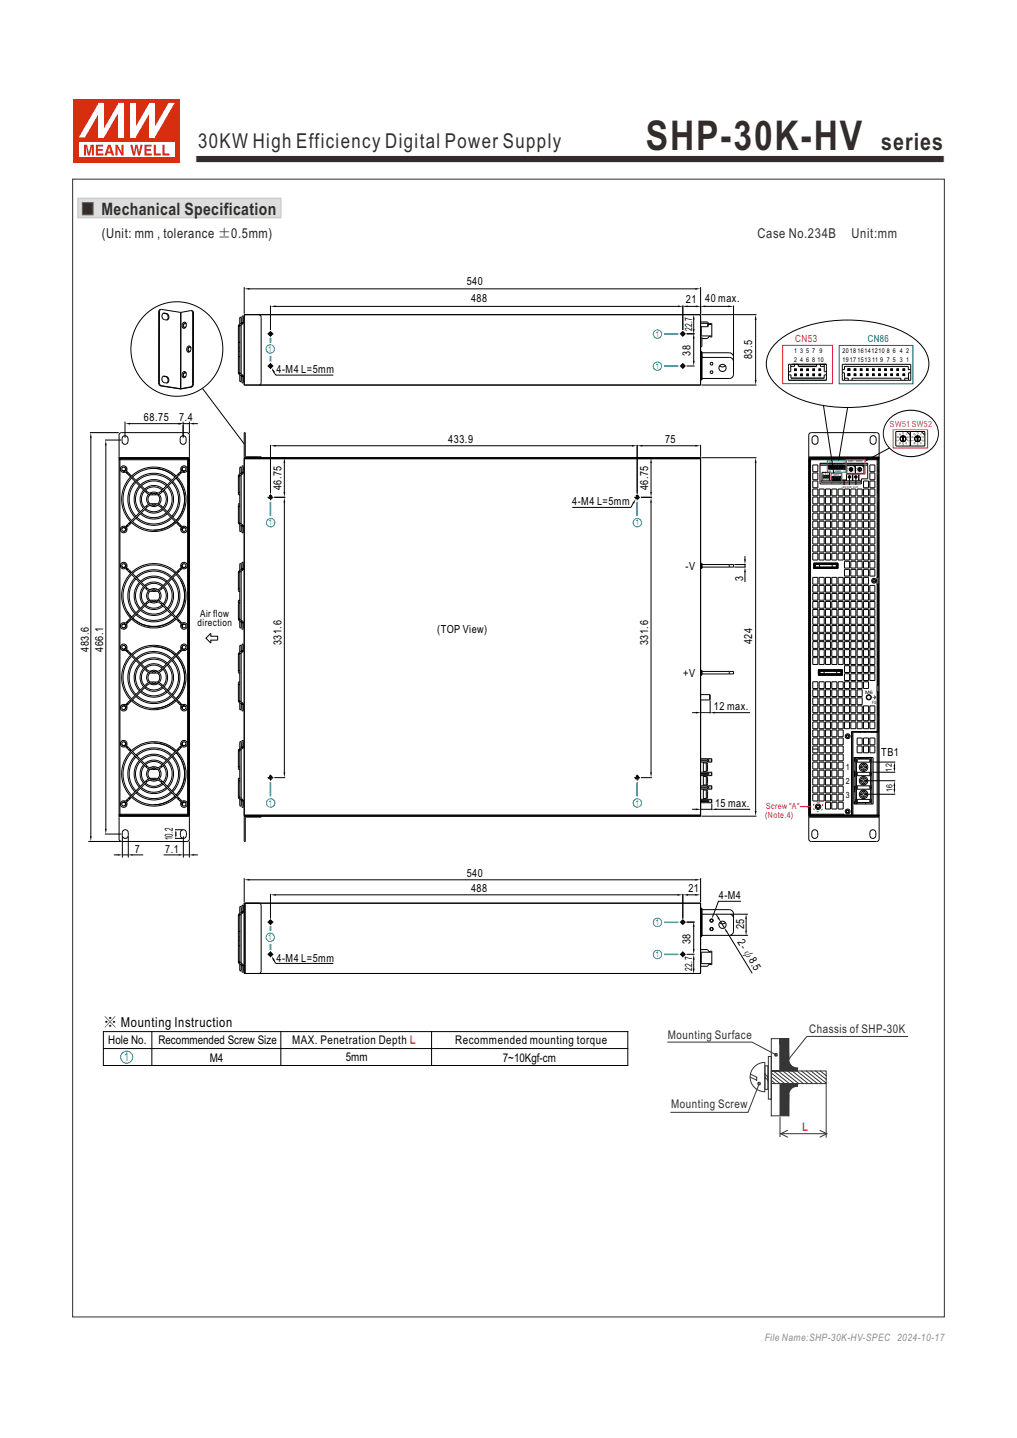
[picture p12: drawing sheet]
<svg xmlns="http://www.w3.org/2000/svg" width="210mm" height="297mm" viewBox="0 0 210 297" stroke-linecap="round" stroke-linejoin="round" font-family="sans-serif">
<defs><g id="words">
<text font-size="8.5" fill="#332c2b" x="133.3" y="31">SHP-30K-HV</text>
<text font-size="4.9" fill="#332c2b" x="181.9" y="31">series</text>
<text font-size="4.2" fill="#332c2b" x="40.9" y="30.6">30KW High Efficiency Digital Power Supply</text>
<text font-size="3.5" fill="#332c2b" x="20.9" y="44.3">Mechanical Specification</text>
<text font-size="2.8" fill="#231f20" x="21" y="49.1">(Unit: mm , tolerance ±0.5mm)</text>
<g font-size="2.8" fill="#332c2b">
<text x="156.4" y="49.1">Case No.234B</text>
<text x="175.8" y="49.1">Unit:mm</text>
</g>
<text font-size="2.8" x="21.4" y="212">※ Mounting Instruction</text>
<g font-size="2.5">
<text x="22.4" y="215.5">Hole No.</text>
<text x="32.7" y="215.5">Recommended Screw Size</text>
<text x="60.3" y="215.5">MAX. Penetration Depth L</text>
<text x="94" y="215.5">Recommended mounting torque</text>
<text x="43.3" y="219.3">M4</text>
<text x="71.4" y="219.1">5mm</text>
<text x="103.8" y="219.3">7~10Kgf-cm</text>
</g>
<g font-size="2.5" fill="#332c2b">
<text x="137.9" y="214.5">Mounting Surface</text>
<text x="167.1" y="213.3">Chassis of SHP-30K</text>
<text x="138.6" y="228.8">Mounting Screw</text>
</g>
<text font-size="2.5" fill="#008fd7" x="25.6" y="219.2">1</text>
<text font-size="2.5" fill="#f08519" x="165.6" y="233.7">L</text>
<g font-size="2.3">
<text x="96.4" y="58.8">540</text>
<text x="97.3" y="62.4">488</text>
<text x="141.6" y="62.5">21</text>
<text x="145.6" y="62.4">40 max.</text>
<text x="57.1" y="77.1">4-M4 L=5mm</text>
<text x="142.6" y="73.5" transform="rotate(-90 142.6 73.5)">38</text>
<text x="155.3" y="74.2" transform="rotate(-90 155.3 74.2)">83.5</text>
<text x="29.7" y="86.9">68.75</text>
<text x="37" y="86.9">7.4</text>
<text x="92.6" y="91.4">433.9</text>
<text x="137.3" y="91.4">75</text>
<text x="58.1" y="101.3" transform="rotate(-90 58.1 101.3)">46.75</text>
<text x="133.9" y="101.3" transform="rotate(-90 133.9 101.3)">46.75</text>
<text x="118.2" y="104.2">4-M4 L=5mm</text>
<text x="141.6" y="117.7">-V</text>
<text x="153.5" y="119.9" transform="rotate(-90 153.5 119.9)">3</text>
<text x="90.3" y="130.7">(TOP View)</text>
<text x="18.3" y="134.6" transform="rotate(-90 18.3 134.6)">483.6</text>
<text x="21.3" y="134.6" transform="rotate(-90 21.3 134.6)">466.1</text>
<text x="58.1" y="133.3" transform="rotate(-90 58.1 133.3)">331.6</text>
<text x="133.9" y="133.3" transform="rotate(-90 133.9 133.3)">331.6</text>
<text x="155.3" y="133" transform="rotate(-90 155.3 133)">424</text>
<text x="141.1" y="139.8">+V</text>
<text x="147.4" y="146.7">12 max.</text>
<text x="182" y="156.2">TB1</text>
<text x="147.7" y="166.6">15 max.</text>
<text x="35.7" y="173.6" transform="rotate(-90 35.7 173.6)">10.2</text>
<text x="27.8" y="176.1">7</text>
<text x="34.1" y="176.1">7.1</text>
<text x="96.4" y="181.1">540</text>
<text x="97.3" y="184.2">488</text>
<text x="142.2" y="184.2">21</text>
<text x="148.4" y="185.7">4-M4</text>
<text x="153.6" y="191.9" transform="rotate(-90 153.6 191.9)">25</text>
<text x="142.6" y="195" transform="rotate(-90 142.6 195)">38</text>
<text x="152.2" y="194.5" transform="rotate(59 152.2 194.5)">2-ψ8.5</text>
<text x="57.1" y="198.6">4-M4 L=5mm</text>
</g>
<g font-size="2.1">
<text x="142.9" y="68.4" transform="rotate(-90 142.9 68.4)">22.7</text>
<text x="40.8" y="129.4">direction</text>
<text x="41.3" y="127.5">Air flow</text>
<text x="142.9" y="200.5" transform="rotate(-90 142.9 200.5)">22.7</text>
</g>
<text font-size="2.1" fill="#8b8b8c" x="157.9" y="277">File Name:SHP-30K-HV-SPEC 2024-10-17</text>
<text font-size="2" fill="#e62129" x="164.2" y="70.7">CN53</text>
<text font-size="2" fill="#009b4c" x="179.2" y="70.7">CN86</text>
<text font-size="1.8" fill="#e40082" x="183.8" y="88.2">SW51 SW52</text>
<g font-size="1.8">
<text x="174.6" y="159.1">1</text>
<text x="174.6" y="161.9">2</text>
<text x="184.2" y="159.4" transform="rotate(-90 184.2 159.4)">12</text>
<text x="174.6" y="164.8">3</text>
<text x="184.3" y="163.6" transform="rotate(-90 184.3 163.6)">16</text>
</g>
<g font-size="1.8" fill="#e62129">
<text x="158.2" y="167">Screw &quot;A&quot;</text>
<text x="158" y="169">(Note.4)</text>
</g>
<g font-size="1.7" fill="#008fd7">
<text x="135.3" y="69.6">1</text>
<text x="55.4" y="72.6">1</text>
<text x="135.3" y="76.2">1</text>
<text x="55.5" y="108.5">1</text>
<text x="131.2" y="108.5">1</text>
<text x="55.5" y="166.4">1</text>
<text x="131.2" y="166.4">1</text>
<text x="135.3" y="191.1">1</text>
<text x="55.4" y="194.2">1</text>
<text x="135.3" y="197.7">1</text>
</g>
<g font-size="1.4">
<text x="164" y="74.8">2</text>
<text x="164" y="72.8">1</text>
<text x="165.2" y="72.8">3</text>
<text x="165.2" y="74.8">4</text>
<text x="166.5" y="72.8">5</text>
<text x="166.5" y="74.8">6</text>
<text x="167.7" y="72.8">7</text>
<text x="167.7" y="74.8">8</text>
<text x="168.8" y="74.8">10</text>
<text x="169.2" y="72.8">9</text>
<text x="174" y="72.9">2018</text>
<text x="174" y="74.8">1917</text>
<text x="177" y="72.9">16141210</text>
<text x="177" y="74.8">1513</text>
<text x="180.1" y="74.8">11</text>
<text x="181.7" y="74.8">9</text>
<text x="183.1" y="72.9">8</text>
<text x="183.1" y="74.8">7</text>
<text x="184.4" y="72.9">6</text>
<text x="184.4" y="74.8">5</text>
<text x="185.8" y="72.9">4</text>
<text x="185.8" y="74.8">3</text>
<text x="187.1" y="72.9">2</text>
<text x="187.1" y="74.8">1</text>
</g>
<text font-size="1" x="178.6" y="143.3">M6</text>
<text font-size=".9" x="180.1" y="145.4">FG</text>
<text font-size=".6" x="175.1" y="95.5">SW51 SW52</text>
<g font-size=".5">
<text x="169.8" y="99.2">DIP-SW</text>
<text x="170" y="98">1 2 3</text>
<text x="171.1" y="97.4">19</text>
<text x="172.1" y="98.3">CN53</text>
<text x="172.5" y="97.4">CN86</text>
<text x="173.8" y="100.7">LED SVR SVR</text>
<text x="174.2" y="97.4">1</text>
</g>
<g font-size=".4">
<text x="171.2" y="95.5">20</text>
<text x="174.2" y="95.6">2</text>
<text x="171.7" y="98.3">1</text>
<text x="173.4" y="98.3">9</text>
</g>
<g font-size=".3">
<text x="171.7" y="99.9">2</text>
<text x="173.4" y="99.9">10</text>
</g>
</g></defs>
<g fill="none" stroke="#000" stroke-width=".21">
<path d="M50.4 59.3v5.5M51.3 59.7h92.5M144.7 59.3v5.5M49.2 77h.3M49.2 73.7h.3M49.2 70.6h.3M49.2 67.4h.3M49.2 77l.2 .3M49.2 72.5h.3M49.2 71.9h.3M49.2 67.4v9.6M49.4 67l.2 .3"/>
<path d="M49.4 67l-.2 .4M49.4 77.3l.5 .4M49.5 77l.1 .1M49.5 77.4l.1 1.4 .2-.1v-1.1M49.5 67.4v9.6M49.6 77.1l-.2 .2M49.6 67.3l-.1 .1M49.6 77.1l.5 .3M49.8 66.8v-1.1l-.2-.2-.1 1.5M49.8 67.1v10.2M49.9 66.7l.2 .2M49.9 77.7l.1 .1"/>
<path d="M49.9 66.7l-.5 .3M50 77.8h.2M50 66.6h.2M50 66.5l.1 .1 .1-.1M50 77.9l.1-.2 .1 .2M50 66.6l-.1 .1M50 66.6l.1-1.3h.1v1.3M50 77.8l.1 1.3 .1-.1v-1.2M50.1 77.4l-.2 .3M50.1 77.4l.1 .4M50.1 66.9l-.5 .4M50.2 66.6l-.1 .3"/>
<path d="M50.5 65l-.1 .1M50.7 65l-.3 .2M53.4 65l.4 .1 .1 .4v13.5l-.3 .5M55.2 68.9h1.3M55.2 75.6h1.3M55.9 63.1v5.1M55.9 68.3v1.3M55.9 75v1.2M56.3 76.4l.6 1.1h11.9M56.7 63.3h83.4M140.4 68.9h1.2M140.4 75.6h1.2"/>
<path d="M141 63.1v5.1M141 68.3v1.3M141 75v1.2M141.8 68.9h1.6M141.8 75.6h1.6M141.9 63.3h1.9M143.2 65.9v2.2M143.2 69.8v4.9M144.4 65l.3 .2v14.3h-94.3v-14.4l.2-.1h94.1v.2M144.5 65h.1M144.6 65.2h.1M144.7 66.5h1.4l.3 .4h.6l-.1 2.7-.5-.1-.3 .4h-1.2"/>
<path d="M144.7 69.6h.2v2h-.2M144.7 75.4v1.6M144.7 75h.1M144.7 74.9h.1M144.7 74.7h.1M144.7 73.3h.1M144.7 73.1h.1M144.7 73h.1M144.7 78.5h.1M144.7 78.4h.1M144.7 72.6h.1M144.7 67.5h1.5"/>
<path d="M144.7 66.8h1.5M144.7 75.9h.2M144.7 75.6h.2M144.7 76.3h.2M144.7 76.1h.2M144.7 76.7h.2M144.7 76.5h.2M144.8 73.5h.1M144.8 73.6h.1M144.8 72.6h.1M144.8 72.6v3M144.8 75.9v.2"/>
<path d="M144.8 76.3v.2M144.8 76.7v1.8M144.8 73.5l.1 .1M144.8 78.4v.1M144.8 67.5v1.9h2.2M144.8 76.7v1.7M144.8 73.6l.1 .1M144.8 72.6l.1 .1M144.8 65h11.4M144.8 79.5h11.4M144.9 73.6v.1M144.9 73.7h.1"/>
<path d="M144.9 78.3h.1M144.9 78.3l-.1 .2M144.9 72.9h5.7a.9 .9 0 0 1 .9 .8v3.6a.86 .86 0 0 1-.9 .9h-5.7M144.9 73.8h5.7a.86 .86 0 0 1 .9 .9M144.9 72.7v5.6M145.5 63.3h5.1M146.2 66.8v.7M146.2 67h.8M148.6 75.5a.75 .75 0 0 0 1.2 0M151.5 63.1v10.5M156 65.9v12.8M18.6 89.4h5.9"/>
<path d="M18.8 90.2v82.7M21.7 90.9h3.3M21.9 91.8v79.6M25.8 87.1v3.3M26.7 87.5h10.2M37.8 87.1v3.3M37.8 87.5h1.3M39.1 87.1v2.4M40 87.5h.9M18.2 173.8h6.7M21.7 172.3h3.4M23.5 176.6h.9"/>
<path d="M25.3 176.6h1.2M25.3 172.7v4.4M26.5 172.7v4.4M27.3 176.6h2.3M33.8 176.6h3.2M36.1 171.4h1.6M36.1 173.2h1.6M36.3 172v.6M37.9 172.7v4.4M37.9 176.6h1.2M39.1 173.8v3.3M40 176.6h.9"/>
<path d="M50.4 181.4v5M51.3 181.7h92.5M55.2 190.5h1.3M55.2 197.1h1.3M55.9 184.6v5.1M55.9 189.8v1.3M55.9 196.5v1.2M56.3 197.9l.6 1.1h11.9M56.7 184.8h83.4M140.4 190.5h1.2M140.4 197.1h1.2M141 184.6v5.1"/>
<path d="M141 189.8v1.3M141 196.5v1.2M141.8 190.5h1.6M141.8 197.1h1.6M141.9 184.8h1.9M143.2 191.3v4.9M143.2 198v2.2M144.7 181.4v5M147.9 188.9l.5 .7M148.8 190.4l.8 1.2M150 192.4l5.3 8.6M150.8 188.8h3.6"/>
<path d="M150.8 193.2h3.6M153 186.1h-4.6l-1.1 2.9M154.1 189.7v2.6"/>
<circle cx="146.9" cy="75.1" r=".28"/>
<circle cx="146.9" cy="76.9" r=".28"/>
<circle cx="149.2" cy="76" r=".74"/>
</g>
<g fill="#000">
<path d="M50.4 59.7l1.1-.2v.3zM143.6 59.5l1.1 .2-1.1 .1zM56.1 76l.6 .8-.3 .2zM55.8 63.3l1.1-.2v.3zM140 63.1l1.1 .2-1.1 .1zM140.9 63.3l1.1-.2v.3zM143.1 74.5h.3l-.2 1.1zM143.2 68.9l.2 1h-.3zM143.1 68h.3l-.2 1zM143.2 64.9l.2 1.1h-.3zM143.7 63.1l1.1 .2-1.1 .1zM144.6 63.3l1-.2v.3z"/>
<path d="M150.4 63.1l1.1 .2-1.1 .1zM156 65l.2 1h-.3zM155.9 78.5h.3l-.2 1zM18.8 89.4l.1 1h-.3zM21.9 90.9l.1 1h-.3zM25.9 87.5l.9-.2v.4zM36.9 87.3l1 .2-1 .2zM39 87.5l1-.2v.4zM18.6 172.7h.3l-.1 1.1zM21.7 171.2h.3l-.1 1.1zM24.3 176.4l1 .2-1 .1zM26.4 176.6l1-.2v.3z"/>
<path d="M36.2 172.4h.3l-.2 .7zM36.3 171.4l.2 .7h-.3zM36.9 176.4l1 .2-1 .1zM39 176.6l1-.2v.3zM56.1 197.5l.6 .8-.3 .2zM139.9 184.7l1.1 .1-1.1 .2zM141 184.8l1.1-.1v.3zM143.1 196h.3l-.2 1.1zM143.2 190.4l.2 1h-.3zM143.2 197.2l.2 1h-.3zM143.6 184.7l1.1 .1-1.1 .2zM143.6 181.5l1.1 .2-1.1 .2z"/>
<path d="M147.2 188.9l.2 .1-.4 .8zM148.2 189.7l.3-.2 .4 1zM149.5 191.5l.7 .9-.3 .1zM153.9 192.2h.3l-.1 1.1zM154.1 188.7l.1 1.1h-.3zM143.1 200.1h.3l-.2 1z"/>
</g>
<g fill="none" stroke="#000" stroke-width=".21">
<path d="M24.6 94.5h14.5v-4.7l-.1-.2-.4-.2h-13.6l-.4 .3v83.7l.2 .3 .3 .1h13.5l.4-.3 .1-4.9h-14.5M24.6 94.8h14.3M24.6 94.7h14.3M24.7 94.8l-.1 .2h14.3M24.7 94.8l.1 .1M24.8 94.8h-.1M24.8 94.8v73.6M24.8 94.8h.1M24.9 94.5v.2M25.7 96.5a.39 .39 0 0 1 .1 .7 .39 .39 0 0 1-.6-.2M25.7 97.3l.6 .1M25.7 97.3l.1 .2"/>
<path d="M25.8 97.5l.3 .1M25.9 97l-.2 .2-.3 .1M25.9 96.9a.4 .4 0 0 0-.4-.4 .4 .4 0 0 0-.3 .5 .4 .4 0 0 0 .5 .3M25.9 96.9v.3h.3v-.3M25.9 96.9h.3M26.1 97.6h.1M26.1 97.6l.2 .3M26.2 96.9a.69 .69 0 0 0-.7-.7 .69 .69 0 0 0-.6 .8 .69 .69 0 0 0 .9 .5M26.3 97.4l-.2 .2M26.3 97.4h.1M26.3 97.9l.3 .3M26.3 97.4l.2 .3"/>
<path d="M26.4 90.6a.61 .61 0 0 0-.6-.6 .61 .61 0 0 0-.6 .6v.5a.61 .61 0 0 0 .6 .7 .61 .61 0 0 0 .6-.7M26.4 90.6h.1M26.4 91.1h.1M26.4 90.6v.5M26.5 97.7l-.2 .2M26.5 97.7l.3 .3M26.6 98.2l3.5 3.5M26.8 98l-.2 .2M26.8 98l3.5 3.5M27 98.5a6.6 6.6 0 0 0 0 9.2M27.1 98.2l-.2 .2M27.2 98.3a6.6 6.6 0 0 1 9.2 0"/>
<path d="M27.2 98.7a6.4 6.4 0 0 0 0 8.8M27.4 98.5a6.4 6.4 0 0 1 8.8 0M27.9 99.4a5.4 5.4 0 0 0 0 7.4M28.1 94.7v.1M28.1 99.2a5.4 5.4 0 0 1 7.4 0M28.1 99.6a5.1 5.1 0 0 0 0 7M28.3 99.4a5.2 5.2 0 0 1 7 0M29 94.7l-.1 .1M31.3 94.7l.1 .1M31.8 96.7a6.5 6.5 0 0 1 4.4 1.8M32.3 94.7l-.1 .1M34.7 94.7l.1 .1"/>
<path d="M35.5 99.6a5.2 5.2 0 0 1 0 7M35.7 94.7l-.1 .1M35.7 99.4a5.4 5.4 0 0 1 0 7.4M36.4 98.7a6.4 6.4 0 0 1 0 8.8M36.5 98.2l.2 .2M36.6 98.5a6.7 6.7 0 0 1 0 9.2M36.7 98l.2 .2M37 97.7h.2v.2M37.2 97.4l.2 .2M37.2 97.4l-4 4.1M37.3 97.4l.2 .2M37.3 97.4h-.1"/>
<path d="M37.3 96.9a.68 .68 0 0 1 .8-.7 .68 .68 0 0 1 .6 .8 .68 .68 0 0 1-.9 .5M37.3 96.9v.3h.3v-.3M37.3 96.9h.3M37.4 90.1a.62 .62 0 0 1 .7-.1 .62 .62 0 0 1 .3 .6v.5a.61 .61 0 0 1-.6 .7 .61 .61 0 0 1-.6-.7v-.6zM37.4 97.6l-4 4.1M37.5 97.6h-.1M37.6 97l.2 .2 .3 .1M37.6 96.9a.4 .4 0 0 1 .4-.4 .4 .4 0 0 1 .4 .5 .4 .4 0 0 1-.5 .3M37.8 97.5l-.3 .1M37.9 96.5a.39 .39 0 0 0-.2 .7 .39 .39 0 0 0 .7-.2M37.9 97.3l-.6 .1M37.9 97.3l-.1 .2"/>
<path d="M38.7 94.8v73.6M38.8 94.8v.2M38.9 94.5l.2 .2v73.7l-.2 .2M38.9 94.7h.1M38.9 94.7v73.7M25.2 117l.1 .1M25.2 109.2a.39 .39 0 0 1 .6-.1 .39 .39 0 0 1-.1 .6M25.7 116.4l.2 .4-.1 .3M25.7 117.2l.6 .1M25.7 109a.4 .4 0 0 0-.5 .2 .4 .4 0 0 0 .3 .5 .4 .4 0 0 0 .4-.3M25.7 117.2l.1 .3M25.8 117.5h.3"/>
<path d="M25.8 108.7a.68 .68 0 0 0-.9 .5 .68 .68 0 0 0 .6 .8 .68 .68 0 0 0 .7-.6M25.8 108.7l-.1 .3M25.8 109l.1 .2M25.9 116.9l-.3 .3-.4-.1M25.9 116.8a.39 .39 0 0 0-.4-.4 .39 .39 0 0 0-.3 .5 .39 .39 0 0 0 .5 .3M25.9 116.8h.3M25.9 116.8v.3h.3v-.3M25.9 109.4v-.3h.3v.3M25.9 109.4h.3M26.1 108.6l-.3 .1M26.1 117.5v.1M26.1 108.6l.2 .2"/>
<path d="M26.1 117.6l.2 .2M26.1 108.6h.1M26.2 116.8a.68 .68 0 0 0-.7-.7 .68 .68 0 0 0-.6 .9 .68 .68 0 0 0 .9 .5M26.3 108.8l-.6 .2M26.3 117.3l-.2 .2M26.3 117.3v.1M26.3 108.4l.2 .2M26.3 117.4l-.2 .2M26.3 117.8l.3 .3M26.3 117.4l.2 .2M26.5 117.6l-.2 .2M26.5 117.6l.3 .3"/>
<path d="M26.6 108l.2 .2M26.6 118.1l.3 .2M26.8 117.9h-.1l-.1 .2M26.8 117.9l.3 .2M26.9 118.3l3.2 3.3M26.9 107.8l.2 .2M27 118.5a6.6 6.6 0 0 0 0 9.2M27.1 118.1l-.2 .2M27.1 118.1l3.2 3.3M27.1 108l-.8 .8M27.2 118.7a6.3 6.3 0 0 0 0 8.7l-.9-1.2M27.2 118.3a6.6 6.6 0 0 1 9.2 0"/>
<path d="M27.2 107.9a6.6 6.6 0 0 0 9.2 0M27.4 118.5a6.4 6.4 0 0 1 8.8 0M27.4 107.7a6.4 6.4 0 0 0 8.8 0M27.9 119.4a5.4 5.4 0 0 0 0 7.3M28.1 119.2a5.4 5.4 0 0 1 7.4 0M28.1 119.6a5.1 5.1 0 0 0 0 6.9M28.1 107a5.4 5.4 0 0 0 7.4 0M28.3 119.4a5.1 5.1 0 0 1 7 0M28.3 106.8a5.1 5.1 0 0 0 7 0M28.8 100.4a4.1 4.1 0 0 0 0 5.5M29 106.1a4 4 0 0 0 5.5 0M29 100.2a4 4 0 0 1 5.5 0"/>
<path d="M29 100.5a3.8 3.8 0 0 0 0 5.2M29.2 100.4a3.7 3.7 0 0 1 5.1 0M29.2 105.9a3.8 3.8 0 0 0 5.1 0M29.7 101.2a2.83 2.83 0 0 0 0 3.8M29.9 105.2a2.83 2.83 0 0 0 3.8 0M29.9 101a2.9 2.9 0 0 1 3.8 0M29.9 101.4a2.57 2.57 0 0 0 0 3.4M30.1 101.2a2.57 2.57 0 0 1 3.4 0M30.1 105a2.57 2.57 0 0 0 3.4 0M30.1 101.7l.6 .4 .8 .1M30.1 104.6l.2 .2M30.1 104.6l-4 4"/>
<path d="M30.3 101.5l.5 .3 .7 .1M30.3 101.5l-.2 .2M30.3 104.8l-3.2 3.2M30.7 102.1a1.5 1.5 0 0 0 0 2.1M31 104.4l.7 .2 .9-.2M31 101.9l.8-.3 .8 .3M31 102.2a1.21 1.21 0 0 0 0 1.9M31.5 104l-.9 .2-.5 .4M31.5 104.3l-.8 .2-.4 .3M31.5 101.9v.3M31.5 104v.3M31.5 102.2h.6"/>
<path d="M31.5 101.9h.6M31.5 104.3h.6M31.5 104h.6M31.5 101.9h.5M31.5 104.3h.5M32.1 104l.8 .2 .5 .4M32.1 104.3l.7 .2 .4 .3M32.1 101.9v.3M32.1 104v.3M32.5 102.2a1.21 1.21 0 0 1 0 1.9M32.8 102.1a1.5 1.5 0 0 1 0 2.1M33.2 101.5l-.4 .3-.7 .1"/>
<path d="M33.2 101.5l.2 .2M33.2 104.8l3.3 3.2M33.4 101.7l-.6 .4-.7 .1M33.4 104.6l-.2 .2M33.4 104.6l3.5 3.4M33.7 101.4a2.57 2.57 0 0 1 0 3.4M33.9 101.2a2.9 2.9 0 0 1 0 3.8M34.5 100.5a3.8 3.8 0 0 1 0 5.2M34.7 100.4a4.1 4.1 0 0 1 0 5.5M35.5 119.6a5.1 5.1 0 0 1 0 6.9M35.7 119.4a5.4 5.4 0 0 1 0 7.3M36.2 107.7a6.4 6.4 0 0 1-4.4 1.8"/>
<path d="M36.4 118.7a6.4 6.4 0 0 1 0 8.8M36.5 118.1l.2 .2M36.5 118.1l-3.3 3.3M36.5 108l.2 .2M36.6 118.5a6.7 6.7 0 0 1 0 9.2M36.7 118.3l-3.3 3.3M36.7 107.8l-.2 .2M36.7 117.9l.2 .2M36.7 117.9l-.2 .2M36.7 108.2l.3 .4M36.9 108l-.2 .2M36.9 118.1l-.2 .2"/>
<path d="M36.9 108l.3 .4M37 117.6h.2v.2M37 117.6l-.3 .3M37 108.6l.2 .2M37.2 108.4v.1l-.2 .1M37.2 117.8l-.3 .3M37.2 108.4l.2 .2M37.2 119.8a6.4 6.4 0 0 1-.9 7.6M37.2 117.4l.2 .2M37.2 117.4l-.2 .2M37.2 108.8h.1M37.3 108.8l.6 .2"/>
<path d="M37.3 117.3l.2 .2M37.3 117.3l-.1 .1M37.3 116.8a.67 .67 0 0 1 .8-.7 .67 .67 0 0 1 .5 .9 .67 .67 0 0 1-.8 .5M37.3 116.8h.3M37.3 116.8v.3h.3v-.3M37.3 109.4v-.3h.3v.3M37.3 109.4h.3M37.4 117.6l-.2 .2M37.4 108.6l-.2 .2M37.4 108.6h.1M37.5 108.6l.3 .1M37.5 117.5l-.1 .1"/>
<path d="M37.5 108.6l-.2 .2M37.6 116.9l.3 .3 .4-.1M37.6 116.8a.39 .39 0 0 1 .4-.4 .39 .39 0 0 1 .4 .5 .39 .39 0 0 1-.5 .3M37.8 117.5h-.3M37.8 108.7a.68 .68 0 0 1 .8 .5 .68 .68 0 0 1-.5 .8 .68 .68 0 0 1-.8-.6M37.8 108.7l.1 .3M37.9 116.4l-.3 .4 .2 .3M37.9 117.2l-.6 .1M37.9 109a.4 .4 0 0 1 .5 .2 .4 .4 0 0 1-.3 .5 .4 .4 0 0 1-.5-.3M37.9 117.2l-.1 .3M37.9 109l-.3 .2 .1 .4M38.3 109.1a.39 .39 0 0 0-.5 0 .39 .39 0 0 0 0 .6"/>
<path d="M38.4 117l-.1 .1M25.2 129.1a.39 .39 0 0 1 .6-.1 .39 .39 0 0 1 0 .6M25.7 133.3a.39 .39 0 0 1 .1 .7 .39 .39 0 0 1-.6-.2M25.7 128.9a.4 .4 0 0 0-.5 .3 .4 .4 0 0 0 .3 .5 .4 .4 0 0 0 .4-.4M25.7 134.1l.6 .1M25.7 134.1l.1 .3M25.8 128.6a.68 .68 0 0 0-.9 .5 .68 .68 0 0 0 .6 .9 .68 .68 0 0 0 .7-.7M25.8 134.4h.3M25.8 128.6l-.1 .3M25.8 128.9l.1 .2M25.9 129.5l-.5 .2M25.9 133.8l-.1 .2"/>
<path d="M25.9 133.7a.4 .4 0 0 0-.4-.4 .4 .4 0 0 0-.3 .5 .4 .4 0 0 0 .5 .3M25.9 129.3h.3M25.9 129.3v-.3h.3v.3M25.9 133.7v.3h.3v-.3M25.9 133.7h.3M26.1 128.6h-.3M26.1 128.6l.2 .2M26.1 134.4v.1M26.1 128.5l.2 .2M26.1 128.5v.1M26.1 134.5l.5 .5M26.2 133.7a.69 .69 0 0 0-.7-.7 .69 .69 0 0 0-.6 .9 .69 .69 0 0 0 .9 .5"/>
<path d="M26.3 128.8l-.6 .1M26.3 134.2l-.2 .2M26.3 134.2v.1M26.3 128.3v.2h.2M26.3 128.3l-.2 .2M26.3 128.7v.1M26.3 134.3l-.2 .2M26.3 134.3l.5 .5M26.5 134.5l-.2 .2M26.5 128.5l-.2 .2M26.6 128v.1l.2 .1M26.6 128l-.3 .3"/>
<path d="M26.6 135l.3 .2M26.8 134.8h-.1l-.1 .2M26.8 128.2l-.3 .3M26.8 134.8l.3 .2M26.9 127.8l.2 .2M26.9 127.8l-.3 .2M26.9 135.2l3.2 3.3M27 135.3a6.6 6.6 0 0 0 0 9.2M27.1 128l-.3 .2M27.1 135l-.2 .2M27.1 135l3.2 3.3M27.2 127.9a6.7 6.7 0 0 0 9.2 0"/>
<path d="M27.2 135.1a6.6 6.6 0 0 1 9.2 0M27.2 135.5a6.4 6.4 0 0 0 0 8.8M27.4 127.7a6.4 6.4 0 0 0 8.8 0M27.4 135.3a6.4 6.4 0 0 1 8.8 0M27.9 136.2a5.4 5.4 0 0 0 0 7.4M28.1 127a5.4 5.4 0 0 0 7.4 0M28.1 136a5.4 5.4 0 0 1 7.4 0M28.1 136.4a5.1 5.1 0 0 0 0 7M28.3 126.7a5.1 5.1 0 0 0 7 0M28.3 136.2a5.1 5.1 0 0 1 7 0M28.8 120.3a4.1 4.1 0 0 0 0 5.5M28.8 137.2a4.1 4.1 0 0 0 0 5.5"/>
<path d="M29 126a4 4 0 0 0 5.5 0M29 120.1a4 4 0 0 1 5.5 0M29 120.5a3.8 3.8 0 0 0 0 5.1M29 137a4 4 0 0 1 5.5 0M29 137.3a3.8 3.8 0 0 0 0 5.2M29.2 120.3a3.8 3.8 0 0 1 5.1 0M29.2 125.8a3.8 3.8 0 0 0 5.1 0M29.2 137.2a3.8 3.8 0 0 1 5.1 0M29.7 121.1a2.83 2.83 0 0 0 0 3.9M29.7 138a2.83 2.83 0 0 0 0 3.9M29.9 125.2a2.9 2.9 0 0 0 3.8 0M29.9 120.9a2.83 2.83 0 0 1 3.8 0"/>
<path d="M29.9 121.3a2.57 2.57 0 0 0 0 3.5M29.9 137.8a2.83 2.83 0 0 1 3.8 0M29.9 138.2a2.57 2.57 0 0 0 0 3.5M30.1 121.1a2.57 2.57 0 0 1 3.4 0M30.1 125a2.64 2.64 0 0 0 3.4 0M30.1 138a2.57 2.57 0 0 1 3.4 0M30.1 121.6l.5 .4 .9 .2M30.1 138.5l.5 .3 .9 .2M30.1 124.5l.2 .2M30.1 124.5l-3.2 3.3M30.3 121.4l.4 .3 .8 .2M30.3 138.3l.4 .3 .8 .1"/>
<path d="M30.3 121.4l-.2 .2M30.3 124.7l-3.2 3.3M30.3 138.3l-.2 .2M30.7 122a1.48 1.48 0 0 0 0 2.1M30.7 138.9a1.5 1.5 0 0 0 0 2.1M31 124.3l.5 .2 1.1-.2M31 121.8l.7-.2 .9 .2M31 138.7l.7-.3 .9 .3M31 122.1a1.24 1.24 0 0 0 0 1.9M31 139a1.21 1.21 0 0 0 0 1.9M31.5 124l-.8 .1-.6 .4M31.5 124.2l-.8 .2-.4 .3"/>
<path d="M31.5 121.9v.3M31.5 124v.2M31.5 138.7v.3M31.5 122.2h.6M31.5 121.9h.6M31.5 124.2h.6M31.5 124h.6M31.5 139h.6M31.5 138.7h.6M31.5 121.9h.5M31.5 124.2h.5M31.5 138.7h.5"/>
<path d="M31.8 133.6a6.4 6.4 0 0 1 4.4 1.7M32.1 124l.7 .1 .6 .4M32.1 124.2l.7 .2 .4 .3M32.1 121.9v.3M32.1 124v.2M32.1 138.7v.3M32.5 122.1a1.24 1.24 0 0 1 0 1.9M32.5 139a1.21 1.21 0 0 1 0 1.9M32.8 122a1.48 1.48 0 0 1 0 2.1M32.8 138.9a1.5 1.5 0 0 1 0 2.1M33.2 121.4l-.4 .3-.7 .2M33.2 138.3l-.4 .3-.7 .1"/>
<path d="M33.2 121.4l.2 .2M33.2 124.7l3.3 3.3M33.2 138.3l.2 .2M33.4 121.6l-.5 .4-.8 .2M33.4 138.5l-.5 .3-.8 .2M33.4 124.5l-.2 .2M33.4 124.5l3.3 3.3M33.7 121.3a2.57 2.57 0 0 1 0 3.5M33.7 138.2a2.57 2.57 0 0 1 0 3.5M33.9 121.1a2.9 2.9 0 0 1 0 3.9M33.9 138a2.9 2.9 0 0 1 0 3.9M34.5 120.5a3.8 3.8 0 0 1 0 5.1"/>
<path d="M34.5 137.3a3.8 3.8 0 0 1 0 5.2M34.7 120.3a4.1 4.1 0 0 1 0 5.5M34.7 137.2a4.1 4.1 0 0 1 0 5.5M35.5 136.4a5.2 5.2 0 0 1 0 7M35.7 136.2a5.4 5.4 0 0 1 0 7.4M36.1 127.6a6.4 6.4 0 0 1-8.7 0M36.4 135.5a6.4 6.4 0 0 1 0 8.8M36.5 128l.2 .2M36.5 135l.2 .2M36.5 135l-3.3 3.3M36.6 135.3a6.7 6.7 0 0 1 0 9.2M36.7 127.8l-.2 .2"/>
<path d="M36.7 127.8l.2 .2M36.7 135.2l-3.3 3.3M36.7 134.8l.2 .2M36.7 128.2l.3 .3M36.7 134.8l-.2 .2M36.9 128v.2h-.2M36.9 128l.3 .3M36.9 135l-.2 .2M37 134.5h.2v.2M37 128.5l.3 .3M37 134.5l-.3 .3M37.2 128.3v.2h-.2"/>
<path d="M37.2 128.3l.3 .3M37.2 134.7l-.3 .3M37.2 134.3l.2 .2M37.2 134.3l-.2 .2M37.3 128.8l.6 .1M37.3 134.2l.2 .2M37.3 134.2l-.1 .1M37.3 133.7a.68 .68 0 0 1 .8-.7 .68 .68 0 0 1 .6 .9 .68 .68 0 0 1-.9 .5M37.3 129.3h.3M37.3 129.3v-.3h.3v.3M37.3 133.7v.3h.3v-.3M37.3 133.7h.3"/>
<path d="M37.4 128.5l-.2 .2M37.4 134.5l-.2 .2M37.5 128.6h.3M37.5 128.6l-.2 .2M37.5 134.4l-.1 .1M37.6 133.8l.2 .2M37.6 133.7a.4 .4 0 0 1 .5-.4 .4 .4 0 0 1 .3 .5 .4 .4 0 0 1-.5 .3M37.8 128.6a.68 .68 0 0 1 .9 .5 .68 .68 0 0 1-.6 .9 .68 .68 0 0 1-.8-.7M37.8 134.4h-.3M37.8 128.6l.1 .3M37.8 128.9l-.2 .3 .1 .4M37.9 133.3a.39 .39 0 0 0-.2 .7 .39 .39 0 0 0 .7-.2"/>
<path d="M37.9 128.9a.4 .4 0 0 1 .5 .3 .4 .4 0 0 1-.4 .5 .4 .4 0 0 1-.4-.4M37.9 134.1l-.6 .1M37.9 134.1l-.1 .3M38.3 129.1a.39 .39 0 0 0-.5 0 .39 .39 0 0 0 0 .5M25.2 146a.39 .39 0 0 1 .6-.1 .39 .39 0 0 1-.1 .6M25.7 153.2a.39 .39 0 0 1 .1 .7 .39 .39 0 0 1-.6-.2M25.7 145.8a.4 .4 0 0 0-.5 .3 .4 .4 0 0 0 .3 .5 .4 .4 0 0 0 .4-.4M25.7 154l.6 .1M25.7 154l.1 .2M25.8 145.8l.1 .2M25.8 145.5a.69 .69 0 0 0-.9 .5 .69 .69 0 0 0 .6 .9 .69 .69 0 0 0 .7-.7M25.8 154.2l.3 .1"/>
<path d="M25.8 145.5l-.1 .3M25.9 153.7l-.1 .3M25.9 153.6a.4 .4 0 0 0-.4-.4 .4 .4 0 0 0-.3 .5 .4 .4 0 0 0 .5 .3M25.9 146.2v-.3h.3v.3M25.9 153.6v.3h.3v-.3M25.9 146.2h.3M25.9 153.6h.3M26.1 145.5h-.3M26.1 145.5l.2 .2M26.1 154.3v.1M26.1 145.4l.2 .2M26.1 145.4v.1"/>
<path d="M26.1 154.4l.2 .2M26.2 153.6a.69 .69 0 0 0-.7-.7 .69 .69 0 0 0-.6 .8 .69 .69 0 0 0 .9 .5M26.3 145.7l-.6 .1M26.3 154.1l-.2 .2M26.3 154.1v.1M26.3 145.2l.2 .2M26.3 145.6v.1M26.3 145.2l-.2 .2M26.3 154.2l-.2 .2M26.3 154.2l4 4M26.3 154.6l.3 .3M26.5 154.4l-.2 .2"/>
<path d="M26.5 145.4l-.2 .2M26.6 144.9l.2 .2M26.6 144.9l-.3 .3M26.6 154.9l3.5 3.5M26.8 154.7l-.2 .2M26.8 145.1l-.3 .3M26.9 144.7l.2 .1M27 155.2a6.6 6.6 0 0 0 0 9.2M27.1 154.9l-.2 .2M27.2 144.7a6.6 6.6 0 0 0 9.2 0M27.2 155a6.6 6.6 0 0 1 9.2 0M27.2 155.4a6.4 6.4 0 0 0 0 8.8"/>
<path d="M27.4 144.5a6.4 6.4 0 0 0 8.8 0M27.4 155.2a6.4 6.4 0 0 1 8.8 0M27.9 156.1a5.4 5.4 0 0 0 0 7.4M28.1 143.8a5.4 5.4 0 0 0 7.4 0M28.1 155.9a5.4 5.4 0 0 1 7.4 0M28.1 156.3a5.1 5.1 0 0 0 0 7M28.3 143.6a5.2 5.2 0 0 0 7 0M28.3 156.1a5.1 5.1 0 0 1 7 0M28.8 157.1a4.1 4.1 0 0 0 0 5.5M29 142.9a4 4 0 0 0 5.5 0M29 156.9a4 4 0 0 1 5.5 0M29 157.3a3.8 3.8 0 0 0 0 5.1"/>
<path d="M29.2 142.7a3.7 3.7 0 0 0 5.1 0M29.2 157.1a3.7 3.7 0 0 1 5.1 0M29.7 157.9a2.83 2.83 0 0 0 0 3.8M29.9 142a2.9 2.9 0 0 0 3.8 0M29.9 157.7a2.83 2.83 0 0 1 3.8 0M29.9 158.1a2.57 2.57 0 0 0 0 3.5M30.1 141.9a2.57 2.57 0 0 0 3.4 0M30.1 157.9a2.57 2.57 0 0 1 3.4 0M30.1 158.4l.6 .4 .8 .1M30.1 141.4l.2 .2M30.1 141.4l-3.5 3.5M30.3 158.2l.5 .3 .7 .1"/>
<path d="M30.3 141.6l-3.5 3.5M30.3 158.2l-.2 .2M30.7 158.8a1.5 1.5 0 0 0 0 2.1M31 141.2l.8 .2 .8-.2M31 158.6l.8-.3 .8 .3M31 158.9a1.21 1.21 0 0 0 0 1.9M31.5 140.8l-.8 .2-.6 .4M31.5 141.1l-.7 .2-.5 .3M31.5 140.8v.3M31.5 158.6v.3M31.5 141.1h.6M31.5 140.8h.6"/>
<path d="M31.5 158.9h.6M31.5 158.6h.6M31.5 141.1h.5M31.5 158.6h.5M31.8 153.5a6.3 6.3 0 0 1 4.4 1.8M32.1 140.8l.7 .2 .6 .4M32.1 141.1l.7 .2 .4 .3M32.1 140.8v.3M32.1 158.6v.3M32.5 158.9a1.21 1.21 0 0 1 0 1.9M32.8 158.8a1.5 1.5 0 0 1 0 2.1M33.2 158.2l-.4 .3-.7 .1"/>
<path d="M33.2 141.6l4.1 4.1M33.2 158.2l.2 .2M33.4 158.4l-.6 .4-.7 .1M33.4 141.4l-.2 .2M33.4 141.4l4.1 4.1M33.7 158.1a2.57 2.57 0 0 1 0 3.5M33.9 157.9a2.9 2.9 0 0 1 0 3.8M34.5 157.3a3.8 3.8 0 0 1 0 5.1M34.7 157.1a4.1 4.1 0 0 1 0 5.5M35.5 156.3a5.2 5.2 0 0 1 0 7M35.7 156.1a5.4 5.4 0 0 1 0 7.4M36.2 144.5a6.5 6.5 0 0 1-4.4 1.8"/>
<path d="M36.4 155.5a6.4 6.4 0 0 1 0 8.7M36.4 155.4a6.4 6.4 0 0 1 0 8.8M36.5 154.9l.2 .2M36.6 155.2a6.7 6.7 0 0 1 0 9.2M36.7 144.7l-.2 .1M36.7 154.7l.2 .2M36.7 154.7l-3.5 3.5M36.9 144.9l-.2 .2M37 154.4h.2v.2M37 154.4l-.3 .3M37.2 145.2v.1l-.2 .1M37.2 154.2l.2 .2"/>
<path d="M37.2 154.2l-.2 .2M37.3 145.7l.6 .1M37.3 154.1l.2 .2M37.3 154.1l-.1 .1M37.3 153.6a.68 .68 0 0 1 .8-.7 .68 .68 0 0 1 .6 .9 .68 .68 0 0 1-.9 .4M37.3 146.2v-.3h.3v.3M37.3 153.6v.3h.3v-.3M37.3 146.2h.3M37.3 153.6h.3M37.4 145.4l-.2 .2M37.5 145.5h.3M37.5 145.5l-.2 .2"/>
<path d="M37.5 154.3l-4.1 4.1M37.6 153.7l.2 .3M37.6 153.6a.4 .4 0 0 1 .4-.4 .4 .4 0 0 1 .4 .5 .4 .4 0 0 1-.5 .3M37.8 145.5a.68 .68 0 0 1 .9 .5 .68 .68 0 0 1-.6 .8 .68 .68 0 0 1-.8-.6M37.8 154.2l-.3 .1M37.8 145.5l.1 .3M37.9 153.2a.39 .39 0 0 0-.2 .7 .39 .39 0 0 0 .7-.2M37.9 145.8a.4 .4 0 0 1 .5 .3 .4 .4 0 0 1-.4 .5 .4 .4 0 0 1-.4-.4M37.9 154l-.6 .1M37.9 154l-.1 .2M38.1 145.8l-.3 .1-.2 .4M38.3 145.9a.39 .39 0 0 0-.5 0 .39 .39 0 0 0 0 .6"/>
<path d="M24.6 168.2l.1 .1M24.6 168.2l.2 .2M24.6 168.2h.1M24.6 168.4h14.3M24.7 168.3l.1 .1M24.7 168.3h.1M24.7 168.2h14.2M24.9 168.4v.2M25.2 165.9a.39 .39 0 0 1 .6-.1 .39 .39 0 0 1-.1 .6M25.2 172h.1M25.2 172.5h.1M25.2 172v.5"/>
<path d="M25.3 172a.61 .61 0 0 1 .6-.6 .61 .61 0 0 1 .6 .6v.5a.61 .61 0 0 1-.6 .7 .61 .61 0 0 1-.6-.7M25.7 165.7a.4 .4 0 0 0-.5 .3 .4 .4 0 0 0 .3 .5 .4 .4 0 0 0 .4-.4M25.8 165.7l.1 .2M25.8 165.4a.68 .68 0 0 0-.9 .5 .68 .68 0 0 0 .6 .8 .68 .68 0 0 0 .7-.6M25.8 165.4l-.1 .3M25.9 166.1v-.3h.3v.3M25.9 166.1h.3M26.1 165.4h-.3M26.1 165.4l.2 .2M26.1 165.3l.2 .2M26.3 165.6l-.6 .1M26.3 165.1l.2 .2"/>
<path d="M26.6 164.8l.2 .2M26.9 164.5l.2 .2M26.9 164.5l-.8 .9M27.2 164.6a6.6 6.6 0 0 0 9.2 0M27.4 164.4a6.4 6.4 0 0 0 8.8 0M28.1 163.7a5.4 5.4 0 0 0 7.4 0M28.1 168.4h.1M28.3 163.5a5.1 5.1 0 0 0 7 0M29 168.4h.1M29 162.8a4 4 0 0 0 5.5 0M29.2 162.6a3.8 3.8 0 0 0 5.1 0M29.9 161.9a2.83 2.83 0 0 0 3.8 0"/>
<path d="M30.1 161.7a2.57 2.57 0 0 0 3.4 0M30.1 161.3l.2 .2M30.1 161.3l-3.2 3.2M30.3 161.5l-4 4.1M31 161.1l.7 .2 .9-.2M31.4 168.4h-.1M31.5 160.7l-.9 .2-.5 .4M31.5 161l-.8 .2-.4 .3M31.5 160.7v.3M31.5 161h.6M31.5 160.7h.6M31.5 161h.5"/>
<path d="M32.1 160.7l.8 .2 .5 .4M32.1 161l.7 .2 .4 .3M32.1 160.7v.3M32.2 168.4h.1M33.2 161.5l3.5 3.5M33.4 161.3l-.2 .2M33.4 161.3l3.5 3.5M34.8 168.4h-.1M35.6 168.4h.1M36.2 164.4a6.3 6.3 0 0 1-4.4 1.8M36.7 164.5l-.2 .2M36.7 165l.3 .3"/>
<path d="M36.9 164.8l-.2 .2M36.9 164.8l.3 .3M37 165.3l.2 .2M37.2 165.1v.2h-.2M37.2 165.1l.2 .2M37.2 165.5l.1 .1M37.3 165.6l.6 .1M37.3 166.1v-.3h.3v.3M37.3 166.1h.3M37.4 171.6a.63 .63 0 0 1 .7-.2 .63 .63 0 0 1 .4 .6v.5a.62 .62 0 0 1-.6 .6 .62 .62 0 0 1-.7-.6zM37.4 165.3l-.2 .2M37.4 165.3l.1 .1"/>
<path d="M37.5 165.4h.3M37.5 165.4l-.2 .2M37.8 165.4a.68 .68 0 0 1 .8 .5 .68 .68 0 0 1-.5 .8 .68 .68 0 0 1-.8-.6M37.8 165.4l.1 .3M37.9 165.7a.4 .4 0 0 1 .5 .3 .4 .4 0 0 1-.3 .5 .4 .4 0 0 1-.5-.4M38.1 165.7l-.3 .1-.2 .4M38.3 165.8a.39 .39 0 0 0-.5 0 .39 .39 0 0 0 0 .6M38.8 168.2v.2M38.9 168.4h.1"/>
</g>
<path d="M40.4 32.1h154.6v1.5h-154.6z" fill-rule="evenodd" fill="#332c2b" stroke="#fefefe" stroke-width=".21"/>
<path d="M15.2 20.4h22v13.2h-22z" fill-rule="evenodd" fill="#d62e0f"/>
<path d="M16.3 29.4h19.8v3.1h-19.8z" fill-rule="evenodd" fill="#fefefe"/>
<g fill="#d62e0f">
<path d="M26.9 29.9h.4l.4 1.6 .3-1.6h.4l.3 1.6 .3-1.6h.5l-.6 2.2h-.4l-.3-1.7-.3 1.7h-.4z" fill-rule="evenodd"/>
<path d="M29.8 29.9h1.5v.4h-1.1v.5h1v.3h-1v.6h1.1v.4h-1.5z" fill-rule="evenodd"/>
<path d="M31.7 29.9h.5v1.8h1v.4h-1.5z" fill-rule="evenodd"/>
<path d="M33.5 29.9h.5v1.8h1v.4h-1.5z" fill-rule="evenodd"/>
<path d="M17.3 29.9h.7l.4 1.7 .3-1.7h.7v2.2h-.4v-1.8l-.4 1.8h-.5l-.4-1.8v1.8h-.4z" fill-rule="evenodd"/>
<path d="M19.8 29.9h1.5v.4h-1.1v.5h1v.3h-1v.6h1.2v.4h-1.6z" fill-rule="evenodd"/>
<path d="M22.6 30.4l.2 .9h-.5zM22.3 29.9l-.7 2.2h.4l.2-.4h.7l.2 .4h.5l-.8-2.2z" fill-rule="evenodd"/>
<path d="M23.8 29.9h.5l.8 1.5v-1.5h.4v2.2h-.4l-.9-1.6v1.6h-.4z" fill-rule="evenodd"/>
</g>
<g fill="#fff">
<path d="M24.5 21.3h1.1v7.1h-1.1z" fill-rule="evenodd"/>
<path d="M24.5 21.3h1.1l-4.1 7.1h-1.1z" fill-rule="evenodd"/>
<path d="M20.4 21.3h1.1v7.1h-1.1z" fill-rule="evenodd"/>
<path d="M20.4 21.3h1.1v.3l-4 6.8h-1.2z" fill-rule="evenodd"/>
<path d="M30.8 21.3h1.1v7.1h-1.1z" fill-rule="evenodd"/>
<path d="M34.8 21.3h1.3l-4.2 7.1h-1v-.3z" fill-rule="evenodd"/>
<path d="M26.9 21.3h1.1v7.1h-1.1z" fill-rule="evenodd"/>
<path d="M30.8 21.3h1.1v.2l-3.9 6.9h-1.1v-.3z" fill-rule="evenodd"/>
</g>
<path d="M16.1 41h41.9v4h-41.9z" fill-rule="evenodd" fill="#dcdddd" stroke="#c9caca" stroke-width=".21"/>
<path d="M17 41.8h2.2v2.6h-2.2z" fill-rule="evenodd" fill="#332c2b" stroke="#5f5d5d" stroke-width=".21"/>
<path d="M16.1 41h41.9v4h-41.9z" fill-rule="evenodd" fill="#dcdddd" stroke="#c9caca" stroke-width=".21"/>
<path d="M17 41.8h2.2v2.6h-2.2z" fill-rule="evenodd" fill="#332c2b" stroke="#5f5d5d" stroke-width=".21"/>
<path d="M21.4 216.6h108.2M31.4 213.1v7M58 213.1v6.9M89.1 213.1v7M129.6 220v-6.9h-108.3v7h108.3" fill="none" stroke="#000" stroke-width=".21"/>
<circle cx="26.2" cy="218.3" r="1.25" fill="none" stroke="#008fd7" stroke-width=".21"/>
<path d="M159.3 214.5h1.8v6.7h-1.8zM161.1 214.5h1.7v1.1h-1.7zM162.8 215l.1 3.8zM187.4 214.1h-20.8l-4.4 5.5M155 221.8l1.2 .7v.6l-1.3-.6M157.9 220.1h.7v4.9h-.7zM157.9 221.8l.7 .7zM157.9 222.5l.7 .6M159.3 221.2h11.3v2.6h-11.3zM159.3 230.5h1.8M162.9 226.2l-.1 4.3" fill="none" stroke="#343435" stroke-width=".21"/>
<circle cx="161.9" cy="218.2" r=".06" fill="none" stroke="#343435" stroke-width=".51"/>
<path d="M161.1 214.5h1.8v4.4a1.68 1.68 0 0 0 1.8 1.7v.6h-3.6z" fill="#343435"/>
<path d="M161.1 214.5h1.8v4.4a1.68 1.68 0 0 0 1.8 1.7v.6h-3.6z" fill="none" stroke="#343435" stroke-width=".21"/>
<path d="M161.1 223.8h3.6v.6h-.4a1.6 1.6 0 0 0-1.4 1.3v4.8h-1.8z" fill="#343435"/>
<g fill="none" stroke="#343435" stroke-width=".21">
<path d="M137.9 215.2h17.4l4.9 2.7M158.7 218.2h.6v8.8h-.6zM155.6 220.6a3 3 0 0 1 2.3-1.2v6.1a3 3 0 0 1-2.7-1.7 3 3 0 0 1 .4-3.2zM156.7 223.9l-2.3 5.8h-15.9M159.3 223.8v6.7M159.3 221.6l2.7 2.2M159.3 222.4l1.8 1.4M159.3 223.1l.8 .7M159.7 221.2l3.3 2.6M160.7 221.2l3.3 2.6M161.1 223.8h3.6v.6h-.4a1.6 1.6 0 0 0-1.4 1.3v4.8h-1.8zM161.1 230.8v3.9"/>
<path d="M161.2 234.2h9.5M161.6 221.2l3.3 2.6M162.6 233.5l-1.4 .7 1.4 .6M162.6 221.2l3.3 2.6M163.6 221.2l3.3 2.6M164.5 221.2l3.3 2.6M165.5 221.2l3.3 2.6M166.5 221.2l3.3 2.6M167.4 221.2l3.2 2.5M168.4 221.2l2.2 1.7M169.3 233.5l1.4 .7-1.4 .6M169.4 221.2l1.2 1"/>
<path d="M170.6 223.9v11"/>
</g>
<g fill="none" stroke="#343435" stroke-width=".51">
<path d="M162.3 219.3l.3 .1-.3 .1z"/>
<circle cx="160.2" cy="217.9" r=".13"/>
<circle cx="156.7" cy="223.8" r=".12"/>
</g>
<g fill="none" stroke="#000" stroke-width=".21">
<path d="M30.2 64.8a9.6 9.6 0 0 1 11.9-.6 9.6 9.6 0 0 1 3.3 11.4 9.5 9.5 0 0 1-11.3 5.9 9.5 9.5 0 0 1-7-10.6 9.8 9.8 0 0 1 3.1-6.1zM32.8 79.1l.1 .4 .4 .2M32.8 64.4v14.7M32.9 79l.1 .5 .3 .2M32.9 79l-.1 .1M32.9 64.4v14.6M32.9 64.4h-.1M33.2 79.7l4.1 .6 2.2-.4M33.2 63.9l-.2 .2-.1 .3M33.2 63.9l4.1 .6M33.2 63.9l-.3 .1-.1 .4M33.3 79.7l4 .6"/>
<path d="M33.8 77.7l.4 .1M33.8 64.7l.4 .1M33.8 64.7l-.3 .2-.1 .4 .2 .5 .3 .2M33.9 79h.1M33.9 79l.5 .1M33.9 77.7l-.3 .1-.2 .5 .1 .4 .4 .3M33.9 77.7h-.2M33.9 77.7h.1M33.9 77.7l.5 .1M33.9 66h.1M33.9 66l.5 .1M33.9 64.7h-.1"/>
<path d="M33.9 64.7h-.2M33.9 64.7h.5M33.9 64.7h.1M34.2 77.8l.3 .2 .2 .4v.4l-.3 .3M34.2 77.8h.1M34.2 64.8l.4 .2 .1 .4v.4l-.3 .3M34.2 64.8h.1M34.4 79.1h.1M34.4 79.1h-.1M34.4 77.8l.3 .2 .2 .5-.2 .5-.3 .1M34.4 77.8h.1M34.4 77.8h-.2"/>
<path d="M34.4 66.1h.1M34.4 64.8l.4 .2 .1 .5-.2 .5-.3 .1M34.4 64.8h-.2M34.4 64.7v.1M37.3 64.5h.1M37.3 64.5v15.8M37.8 66.7l.4-.1 .3 .4-.1 .5-.4 .3-.3-.1-.1-.3zM37.8 76.9l.4-.1 .3 .4-.1 .5-.4 .3-.3-.1-.1-.3zM37.9 67.3l.2 .3 .3-.1M37.9 67.3l.2 .3M38.2 77l.3 .2M38.2 77l-.3 .3v.4l.2 .2"/>
<path d="M38.3 66.7l-.3 .2-.1 .4M38.3 66.7l.2 .3M38.3 77l-.4 .4 .2 .5M38.4 77.7l-.3 .2M38.8 71.6l.4-.1 .2 .4-.1 .5-.3 .3h-.3l-.1-.3zM39.2 71.7l-.3 .4 .2 .5M39.4 72.4l-.3 .2M39.4 79.9l-2.1 .4M39.4 79.9h.1M39.4 71.9l-.2-.2-.3 .2-.1 .4 .3 .3M39.5 64.1l-2.2 .4M39.5 64.1l.3 .5"/>
<path d="M39.5 64.1l.3 .2 .2 .4M39.8 79.3l-.1 .4-.3 .2M39.8 79.3h.1M39.8 64.6v14.7M39.8 64.6l.2 .1M39.9 79.3l-.1 .4-.3 .2M40 64.7l-.1 14.6M160.5 70.6a20.6 20.6 0 0 1 12.7-4.4 24.6 24.6 0 0 1 15.4 3.6 6.5 6.5 0 0 1 3.1 6.3 8.2 8.2 0 0 1-4.2 5.1 27.5 27.5 0 0 1-24.9 0 7.7 7.7 0 0 1-4.4-6.1 6.1 6.1 0 0 1 2.3-4.5zM162.8 77.4h.6l-.1 .7h6.9v-.6M162.8 75.2h7.8v3.3h-7.8zM163.3 75.2v1.6h-.5M164.1 75.2v.5h-.8"/>
<path d="M164.1 76.2h.3v.3h-.3zM164.1 77.3h.3v.3h-.3zM165.3 77.3h.4v.3h-.4zM165.3 76.2h.4v.3h-.4zM166.6 77.3h.3v.3h-.3zM166.6 76.2h.3v.3h-.3zM167.9 77.3h.3v.3h-.3zM167.9 76.2h.3v.3h-.3zM168.6 75.2v.5h-3.8v-.5M169.1 77.3h.3v.3h-.3zM169.1 76.2h.3v.3h-.3zM169.4 75.2v.5h.8"/>
<path d="M170.2 77.4h.4M170.2 75.3v1.5h.5M173.9 77h.5v1.5h-.5v-3.3h14.1l.1 3.3h-13.7M174.4 78.1h.8v.4M175.1 76.2h.3v.3h-.3zM175.1 77.2h.3v.4h-.3zM175.1 76.2h.4v.3h-.4zM175.1 77.2h.4v.4h-.4zM176.4 76.2h.3v.3h-.3zM176.4 77.2h.3v.4h-.3zM177.7 76.2h.3v.3h-.3zM177.7 77.2h.3v.4h-.3z"/>
<path d="M178.9 76.2h.3v.3h-.3zM178.9 77.2h.3v.4h-.3zM180.2 76.2h.3v.3h-.3zM180.2 77.2h.3v.4h-.3zM181.4 76.2h.4v.3h-.4zM181.4 77.2h.4v.4h-.4zM182.7 76.2h.3v.3h-.3zM182.7 77.2h.3v.4h-.3zM184 76.2h.3v.3h-.3zM184 77.2h.3v.4h-.3zM185.2 76.2h.3v.3h-.3zM185.2 77.2h.3v.4h-.3z"/>
<path d="M186 78.5v-.4h-10.1l.1 .4M186.5 76.2h.3v.3h-.3zM186.5 77.2h.3v.4h-.3zM187.5 75.7h-13.1v.6h-.5M187.5 75.7v.6h.6M187.6 78.1h-.8v.4M188.1 77h-.5v1.5M37.3 80.3h.1M41.8 80.2l8.6 11.5M49.2 98.3l.1 .1 .2-.1M49.2 98.3v3.8l.2 .1 .1-.1M49.4 98l.2 .2"/>
<path d="M49.4 98l-.2 .3M49.5 98.3v9.6M49.6 98.2l-.1 .1M49.8 97.7v-1.1l-.2-.1-.1 .1v1.3M49.8 98.1v10.1M49.9 97.6l.2 .3M49.9 97.6l-.5 .4M50 97.6h.2M50 97.5h.2M50 97.6h-.1M50 97.6l.1-1.4 .1 .1v1.3M50 97.4l.1 .2 .1-.2"/>
<path d="M50.1 97.9l-.5 .3M50.2 97.6l-.1 .3M50.4 94.5h94.3v74.1h-94.3zM50.4 94.7h94.3M50.6 94.5l-.2-.1v-5h.2v4.9h3.3v.2M55.9 91.9v10M56.7 92.1h74M58.7 95.4v6.4M131.6 91.9v10M132.4 92.1h11.4M134.4 95.4v6.4M144.7 91.9v2.5"/>
<path d="M144.8 94.5h11.4M156 95.4v72.3M171 96.5h.2M171 96.1h3.6v.8h-3.6zM171.1 96.2h3.4v.2h.1M171.2 96.8l.2 .1M171.2 96.2l-.2 .2M171.2 96.5v.4M171.3 96.3l.1 .1zM171.3 96.6l.1 .1zM171.7 96.3v.1zM171.7 96.6v.1z"/>
<path d="M172 96.3l.1 .1zM172 96.6l.1 .1zM172.3 96.3l.1 .1zM172.3 96.6l.1 .1zM172.6 96.3l.1 .1zM172.6 96.6l.1 .1zM172.9 96.3l.1 .1zM172.9 96.6l.1 .1zM173.3 96.3v.1zM173.3 96.6v.1zM173.6 96.3l.1 .1zM173.6 96.6l.1 .1z"/>
<path d="M173.9 96.3l.1 .1zM173.9 96.6l.1 .1zM174.1 96.9v-.1h-2.6l.1 .1M174.2 96.3l.1 .1zM174.2 96.6l.1 .1zM174.3 99.3v.9M174.5 96.8l-.2 .1M174.6 96.5h-.1v.4M175 84.2l-1.8 11M175.4 98.8v1.4M176.7 98.8v1.4M183.5 86.7a6.2 6.2 0 0 1 10 1.3 4.7 4.7 0 0 1-3.6 6.1 5.8 5.8 0 0 1-7.4-3.8 4.2 4.2 0 0 1 1-3.6z"/>
<path d="M183.7 92.5l-5.1 2.8M185 89.2h2.9v2.9h-2.9zM187.2 89.1l.8 .8M49.2 118.2h.3M49.2 118.2v3.8l.2 .2 .1-.2M49.2 101.6l.1 .1 .2-.1M49.2 104.7l.2-.1 .1 .1M49.2 107.9l.2-.1 .1 .1M49.2 107.9l.2 .4M49.4 117.9l.2 .3M49.4 117.9l-.2 .3M49.4 108.3l.5 .3"/>
<path d="M49.5 104.2l-.1-.2-.2 .1v3.8M49.5 108.3l.1 1.5 .2-.2v-1.1M49.5 107.9l.1 .1M49.5 118.2v9.7M49.6 118.2h-.1M49.6 108l-.2 .3M49.6 108l.5 .4M49.8 117.6v-1.1l-.2-.1-.1 1.4M49.8 118v10.1M49.9 117.6l.2 .2M49.9 108.6l.1 .1M49.9 117.6l-.5 .3"/>
<path d="M50 117.5h.2M50 117.4l.1 .1 .1-.1M50 117.5l-.1 .1M50 117.5l.1-1.4 .1 .1v1.3M50 108.7l.1-.1 .1 .1M50 108.7v1.3h.1h.1v-1.3M50 108.8l.1-.1 .1 .1M50.1 108.4l-.2 .2M50.1 108.4l.1 .3M50.1 117.8l-.5 .4M50.2 117.5l-.1 .3M55.2 102.7h1.3"/>
<path d="M55.9 102.1v1.2M56.6 102.7h2.3M58.7 103.6v56.1M130.8 103.7l-.5 1.1h-12.1M131 102.7h1.2M131.6 102.1v1.2M132.4 102.7h2.2M134.4 103.6v56.1M144.7 116.3h.1M144.7 117.3h.1M144.7 117.4h.1M144.8 116.3v1.1"/>
<path d="M144.8 117.3v.1M144.8 116.3l.1 .2M144.8 116.4v.9M144.8 116.4l.1 .1M144.8 116.4h.1M144.9 117.2h.1M144.9 116.5v.7M144.9 116.5h.1M144.9 117.2l-.1 .2M144.9 116.6h6.6v.5h-6.6M150.6 116.6v.5M151.6 117.1h2.4"/>
<path d="M151.6 116.6h2.4M153.8 114.8v.9M153.8 116.6v.5M153.8 118v2.2M43.5 130.8v.6h1.4v.8h-1.4v.6l-1-1zM49.2 121.5h.3M49.2 124.6h.3M49.2 127.9h.3M49.2 127.9l.2 .3M49.2 135.1h.3M49.2 138.4h.3M49.2 135.1v3.8l.2 .1 .1-.1"/>
<path d="M49.4 134.8l.2 .2M49.4 134.8l-.2 .3M49.4 128.2l.5 .3M49.5 124.1l-.1-.1-.2 .1v3.8M49.5 128.3l.1 1.4 .2-.1v-1.2M49.5 127.9l.1 .1M49.5 135.1v9.7M49.6 128l-.2 .2M49.6 135l-.1 .1M49.6 128l.5 .3M49.8 134.5v-1.1l-.2-.1-.1 1.4M49.8 134.9v10.1"/>
<path d="M49.9 128.5l.1 .1M49.9 134.4l.2 .3M49.9 134.4l-.5 .4M50 128.6h.2M50 128.7h.2M50 128.6l.1 1.4 .1-.1v-1.3M50 128.7l.1-.1 .1 .1M50 134.4l.1 .1 .1-.1M50 134.3l.1 .1 .1-.1M50 134.4h-.1M50 134.4l.1-1.4 .1 .1v1.3M50 134.2l.1 .2 .1-.2"/>
<path d="M50.1 128.3l-.2 .2M50.1 128.3l.1 .3M50.1 134.7l-.5 .3M50.2 134.4l-.1 .3M144.7 138.5h.1M144.7 139.4h.1M144.7 138.4h.1M144.7 139.5h.1M144.8 139.5h.1M144.8 138.4h.1M144.8 138.4v1.1M144.8 139.4v.1"/>
<path d="M144.8 138.4v.1M144.8 138.5v.9M144.8 138.4l.1 .2M144.9 139.3v.1M144.9 138.5v.1M144.9 138.7h6.6v.5h-6.6M144.9 138.6v.7M144.9 139.3l-.1 .1M144.9 139.4l-.1 .1M150.6 138.7v.5M49.2 144.8l.1-.1 .2 .1M49.2 144.8l.2 .3"/>
<path d="M49.2 155l.1 .1 .2-.1M49.2 158.3l.1 .1 .2-.1M49.2 155v3.8l.2 .1 .1-.1M49.4 154.7l.2 .2M49.4 154.7l-.2 .3M49.4 145.1l.5 .3M49.5 141l-.1-.2-.2 .2v3.8M49.5 141.5h-.3M49.5 145.1v1.4l.1 .1 .2-.2v-1.1M49.5 144.8h.1M49.5 155v9.7M49.6 144.8l-.2 .3"/>
<path d="M49.6 154.9l-.1 .1M49.6 144.8l.5 .4M49.8 154.4v-1.1l-.2-.1-.1 .1v1.3M49.8 154.8v10.1M49.9 145.4l.1 .1M49.9 154.4l.2 .2M49.9 154.4l-.5 .3M50 145.5h.2M50 145.5l.1 1.3h.1v-1.3M50 145.6l.1-.1 .1 .1M50 154.2l.1 .2 .1-.2M50 154.2h.2"/>
<path d="M50 154.2l-.1 .2M50 154.2v-1.3l.2 .1v1.2M50 154.1l.1 .2 .1-.2M50.1 145.2l-.2 .2M50.1 145.2l.1 .3M50.1 154.6l-.5 .3M50.2 154.2l-.1 .4M55.9 160v1.2M131.6 160v1.2M142.9 147.2h.9M144.7 144.6h1.9M144.7 147.2h1.9"/>
<path d="M144.7 143.5h1.9M144.7 156.7h2.3v.7h-2.3M144.7 159.5h2.3v.7h-2.3M144.7 157h1.6v.1h-1.6M144.7 159.8h1.6v.1h-1.6M145.2 157.4v2.1M145.2 157.6h.6v1.7M145.2 159.3h.6M145.8 157.6l.3 .2v1.3l-.3 .2M146.1 156.7v.3M146.1 157.1v.3M146.1 159.5v.3"/>
<path d="M146.1 159.9v.3M146.4 156.7v.7M146.4 159.5v.7M146.6 143.5v1M146.6 143.5v.1M146.6 143.5v1.1M146.6 144.7v2.7M146.9 156.7v.7M146.9 159.5v.7M147.5 147.2h7.4M180.2 157.4h4.7M180.2 159.5h4.7"/>
<path d="M184.7 158.1v.7M49.2 161.4l.2-.1 .1 .1M49.2 164.7l.2-.2 .1 .2M49.2 164.7l.2 .3M49.4 165l.5 .3M49.5 160.9l-.1-.2-.2 .2v3.8M49.5 165.1l.1 1.4 .2-.2v-1.1M49.5 164.7h.1M49.6 164.7l-.2 .3M49.6 164.7l.5 .4M49.9 165.3l.1 .1M50 165.4l.1-.1 .1 .1"/>
<path d="M50 165.5l.1-.1 .1 .1M50 165.4v1.3l.1 .1 .1-.1v-1.3M50 165.5v-.1l.2 .1M50.1 165.1l-.2 .2M50.1 165.1l.1 .3M50.4 168.4h94.3M50.6 168.6l-.2 .1v5.1h.2v-5h3.3v-.2M55.2 160.6h1.3M56.6 160.6h2.3M131 160.6h1.2M132.4 160.6h2.2M142.9 167.1h.9"/>
<path d="M144.7 162.3h2.3v.7h-2.3M144.7 165.1h2.3v.7h-2.3M144.7 165.4h1.6v.1h-1.6M144.7 162.6h1.6v.1h-1.6M144.7 167.1h2.3M144.8 168.6h11.4M145.2 160.2v2.1M145.2 163v2.1M145.2 160.4h.6M145.2 162.1h.6M145.2 163.2h.6M145.2 164.9h.6"/>
<path d="M145.8 160.4l.3 .2v1.3l-.3 .2M145.8 163.2l.3 .2v1.3l-.3 .2M145.8 160.4v1.7M145.8 163.2v1.7M146.1 162.3v.3M146.1 162.7v.3M146.1 165.1v.3M146.1 165.5v.3M146.4 162.3v.7M146.4 165.1v.7M146.9 162.3v.7M146.9 165.1v.7"/>
<path d="M147 166v1.3M147.9 167.1h7M178.5 164h6.4M178.5 161.2h6.4M184.7 161.9v1.4M49.2 192.3l.1 .1 .2-.1M49.2 195.4l.1-.1 .2 .1M49.2 198.7l.1-.1 .2 .1M49.2 189.1l.1 .1 .2-.1M49.2 198.7l.2 .3M49.2 193.6h.3M49.2 194.2h.3"/>
<path d="M49.2 189.1v9.6M49.4 188.7l.2 .3M49.4 188.7l-.2 .4M49.4 199l.5 .4M49.5 198.7l.1 .1M49.5 199.1v1.3l.1 .1 .2-.1v-1.1M49.5 189.1v9.6M49.6 198.8l-.2 .2M49.6 189l-.1 .1M49.6 198.8l.5 .3M49.8 188.5v-1.1l-.2-.2-.1 1.5M49.8 188.8v10.1"/>
<path d="M49.9 188.4l.2 .2M49.9 199.4l.1 .1M49.9 188.4l-.5 .3M50 199.5l.1-.1 .1 .1M50 199.6l.1-.2 .1 .2M50 188.3l.1 .1 .1-.1M50 188.2l.1 .2 .1-.2M50 188.2v.1l.2-.1M50 199.5v1.3l.2-.1v-1.2M50 188.3l-.1 .1M50 188.3v-1.3h.1h.1v1.3M50.1 199.1l-.2 .3"/>
<path d="M50.1 199.1l.1 .4M50.1 188.6l-.5 .4M50.2 188.3l-.1 .3M50.6 186.5v14.6M53.4 186.5l.4 .2 .1 .4v13.4l-.2 .5-.3 .1M144.7 196.1h1.4l.3 .4h.6l-.1 2.7h-.5l-.3 .4h-1.4M144.7 188.5l.1 .1M144.7 187.6h.1M144.7 188.6h.1M144.7 193.4h.1M144.7 193.5h.1M144.8 187.6h.1"/>
<path d="M144.8 187.6v5.9M144.8 187.6l.1 .1M144.8 193.5h.1M144.8 188.6l.1 .1M144.9 187.7h.1M144.9 187.7v5.6l-.1 .2M144.9 187.9h5.7a.9 .9 0 0 1 .9 .9v3.5a.9 .9 0 0 1-.9 .9h-5.7M144.9 188.8h5.7a.9 .9 0 0 1 .9 .9M147 196.7h-2.2v2.3h2.2M148.6 190.5a.75 .75 0 0 0 1.2 0M50.4 200.8l.3 .3M50.5 201v.1"/>
<path d="M50.5 201.1h.1M50.5 201.1l-.1-.2v-14.4h94.3v14.4l-.3 .2M50.6 201l-.1 .1M144.6 200.9h.1M144.7 200.9v.2h-94.1"/>
<circle cx="55.9" cy="75.6" r=".37"/>
<circle cx="55.9" cy="68.9" r=".37"/>
<circle cx="55.9" cy="68.9" r=".26"/>
<circle cx="55.9" cy="75.6" r=".26"/>
<circle cx="141" cy="68.9" r=".37"/>
<circle cx="141" cy="75.6" r=".37"/>
<circle cx="141" cy="68.9" r=".26"/>
<circle cx="141" cy="75.6" r=".26"/>
<circle cx="186.5" cy="90.6" r=".56"/>
<circle cx="186.5" cy="90.6" r=".6"/>
<circle cx="55.9" cy="197.1" r=".37"/>
<circle cx="55.9" cy="190.5" r=".37"/>
<circle cx="55.9" cy="190.5" r=".26"/>
<circle cx="55.9" cy="197.1" r=".26"/>
<circle cx="141" cy="197.1" r=".37"/>
<circle cx="141" cy="190.5" r=".37"/>
<circle cx="141" cy="197.1" r=".26"/>
<circle cx="141" cy="190.5" r=".26"/>
<circle cx="146.9" cy="190.1" r=".28"/>
<circle cx="146.9" cy="191.9" r=".28"/>
<circle cx="146.9" cy="191.9" r=".33"/>
<circle cx="146.9" cy="190.1" r=".33"/>
<circle cx="149.2" cy="191" r=".75"/>
</g>
<path d="M161.6 71.3h10.3v8h-10.3zM165.2 166.6h1.6" fill="none" stroke="#e62129" stroke-width=".21"/>
<g fill="#000" stroke="#000" stroke-width=".21">
<path d="M164.1 76.2h.3v.3h-.3z" fill-rule="evenodd"/>
<path d="M164.1 77.3h.3v.3h-.3z" fill-rule="evenodd"/>
<path d="M165.3 77.3h.4v.3h-.4z" fill-rule="evenodd"/>
<path d="M165.3 76.2h.4v.3h-.4z" fill-rule="evenodd"/>
<path d="M166.6 77.3h.3v.3h-.3z" fill-rule="evenodd"/>
<path d="M166.6 76.2h.3v.3h-.3z" fill-rule="evenodd"/>
<path d="M167.9 77.3h.3v.3h-.3z" fill-rule="evenodd"/>
<path d="M167.9 76.2h.3v.3h-.3z" fill-rule="evenodd"/>
<path d="M169.1 77.3h.3v.3h-.3z" fill-rule="evenodd"/>
<path d="M169.1 76.2h.3v.3h-.3z" fill-rule="evenodd"/>
<path d="M175.1 76.2h.3v.3h-.3z" fill-rule="evenodd"/>
<path d="M175.1 77.2h.3v.4h-.3z" fill-rule="evenodd"/>
<path d="M175.1 76.2h.4v.3h-.4z" fill-rule="evenodd"/>
<path d="M175.1 77.2h.4v.4h-.4z" fill-rule="evenodd"/>
<path d="M176.4 76.2h.3v.3h-.3z" fill-rule="evenodd"/>
<path d="M176.4 77.2h.3v.4h-.3z" fill-rule="evenodd"/>
<path d="M177.7 76.2h.3v.3h-.3z" fill-rule="evenodd"/>
<path d="M177.7 77.2h.3v.4h-.3z" fill-rule="evenodd"/>
<path d="M178.9 76.2h.3v.3h-.3z" fill-rule="evenodd"/>
<path d="M178.9 77.2h.3v.4h-.3z" fill-rule="evenodd"/>
<path d="M180.2 76.2h.3v.3h-.3z" fill-rule="evenodd"/>
<path d="M180.2 77.2h.3v.4h-.3z" fill-rule="evenodd"/>
<path d="M181.4 76.2h.4v.3h-.4z" fill-rule="evenodd"/>
<path d="M181.4 77.2h.4v.4h-.4z" fill-rule="evenodd"/>
<path d="M182.7 76.2h.3v.3h-.3z" fill-rule="evenodd"/>
<path d="M182.7 77.2h.3v.4h-.3z" fill-rule="evenodd"/>
<path d="M184 76.2h.3v.3h-.3z" fill-rule="evenodd"/>
<path d="M184 77.2h.3v.4h-.3z" fill-rule="evenodd"/>
<path d="M185.2 76.2h.3v.3h-.3z" fill-rule="evenodd"/>
<path d="M185.2 77.2h.3v.4h-.3z" fill-rule="evenodd"/>
<path d="M186.5 76.2h.3v.3h-.3z" fill-rule="evenodd"/>
<path d="M186.5 77.2h.3v.4h-.3z" fill-rule="evenodd"/>
<path d="M171.3 96.3l.1 .1z" fill-rule="evenodd"/>
<path d="M171.3 96.6l.1 .1z" fill-rule="evenodd"/>
<path d="M171.3 96.3l.1 .1z" fill-rule="evenodd"/>
<path d="M171.3 96.6l.1 .1z" fill-rule="evenodd"/>
<path d="M171.7 96.3v.1z" fill-rule="evenodd"/>
<path d="M171.7 96.6v.1z" fill-rule="evenodd"/>
<path d="M172 96.3l.1 .1z" fill-rule="evenodd"/>
<path d="M172 96.6l.1 .1z" fill-rule="evenodd"/>
<path d="M172.3 96.3l.1 .1z" fill-rule="evenodd"/>
<path d="M172.3 96.6l.1 .1z" fill-rule="evenodd"/>
<path d="M172.6 96.3l.1 .1z" fill-rule="evenodd"/>
<path d="M172.6 96.6l.1 .1z" fill-rule="evenodd"/>
<path d="M172.9 96.3l.1 .1z" fill-rule="evenodd"/>
<path d="M172.9 96.6l.1 .1z" fill-rule="evenodd"/>
<path d="M173.3 96.3v.1z" fill-rule="evenodd"/>
<path d="M173.3 96.6v.1z" fill-rule="evenodd"/>
<path d="M173.6 96.3l.1 .1z" fill-rule="evenodd"/>
<path d="M173.6 96.6l.1 .1z" fill-rule="evenodd"/>
<path d="M173.9 96.3l.1 .1z" fill-rule="evenodd"/>
<path d="M173.9 96.6l.1 .1z" fill-rule="evenodd"/>
<path d="M174.2 96.3l.1 .1z" fill-rule="evenodd"/>
<path d="M174.2 96.6l.1 .1z" fill-rule="evenodd"/>
</g>
<path d="M173.3 71.3h15.2v8h-15.2z" fill="none" stroke="#009b4c" stroke-width=".21"/>
<g fill="#000">
<path d="M55.8 92.1l1.1-.2v.3zM58.7 94.5l.2 1.1h-.3zM130.5 91.9l1.1 .2-1.1 .1zM131.6 92.1l1-.2v.3zM134.4 94.5l.2 1.1h-.3zM143.6 91.9l1.1 .2-1.1 .1zM156 94.5l.2 1.1h-.3zM58.6 101.7h.3l-.2 1zM58.7 102.7l.2 1.1h-.3zM131.3 103l-.4 1-.3-.1zM134.3 101.7h.3l-.2 1zM134.4 102.7l.2 1.1h-.3z"/>
<path d="M153.7 115.5h.3l-.2 1.1zM153.8 117.1l.2 1.1h-.3zM58.6 159.5h.3l-.2 1.1zM134.3 159.5h.3l-.2 1.1zM143.7 147l1 .2-1 .2zM146.6 147.2l1-.2v.4zM184.7 157.4l.2 .9h-.4zM184.5 158.6h.4l-.2 .9zM143.7 167l1.1 .1-1.1 .2zM146.9 167.1l1.1-.1v.3zM155.9 167.5h.3l-.2 1.1zM184.7 161.3l.2 1h-.4z"/>
<path d="M184.5 163h.4l-.2 1zM50.4 181.7l1.1-.2v.4zM55.8 184.8l1.1-.1v.3z"/>
</g>
<g fill="none" stroke="#008fd7" stroke-width=".21">
<path d="M55.8 69.8v1M55.8 73.5v1.2M137.1 69h3M137.1 75.6h3M55.8 103.6v3M131.6 103.6v3M55.8 161.5v3M131.6 161.5v3M55.8 191.3v1M55.8 195v1.2M137.1 190.5h3M137.1 197.1h3"/>
<circle cx="55.8" cy="72.1" r=".87"/>
<circle cx="135.8" cy="75.6" r=".87"/>
<circle cx="135.8" cy="69" r=".87"/>
<circle cx="55.9" cy="107.9" r=".87"/>
<circle cx="131.6" cy="107.9" r=".87"/>
<circle cx="55.9" cy="165.8" r=".87"/>
<circle cx="131.6" cy="165.8" r=".87"/>
<circle cx="55.8" cy="193.6" r=".87"/>
<circle cx="135.8" cy="190.5" r=".87"/>
<circle cx="135.8" cy="197.1" r=".87"/>
</g>
<g fill="none" stroke="#000" stroke-width=".21" stroke-dasharray=".4 .3" stroke-linecap="butt">
<circle cx="55.9" cy="102.7" r=".27"/>
<circle cx="55.9" cy="102.7" r=".38"/>
<circle cx="131.6" cy="102.7" r=".27"/>
<circle cx="131.6" cy="102.7" r=".38"/>
<circle cx="55.9" cy="160.6" r=".27"/>
<circle cx="55.9" cy="160.6" r=".38"/>
<circle cx="131.6" cy="160.6" r=".27"/>
<circle cx="131.6" cy="160.6" r=".38"/>
</g>
<circle cx="168.9" cy="166.6" r="1" fill="none" stroke="#e62129" stroke-width=".21" stroke-dasharray=".4 .6" stroke-linecap="butt"/>
<g fill="#332c2b">
<path d="M186.3 91.6l.3-.1v.1l-.2 .1h.2v.3h-.3l.3-.2h-.2z"/>
<path d="M187.4 90.8h.1l-.1 .2 .1-.1 .2 .2v-.3l.1 .1-.1 .2-.4-.1z"/>
<path d="M187.3 90.2l.4 .1-.1-.2h.1a.2 .2 0 0 1-.1 .3 .2 .2 0 0 1-.3-.2l.1 .3z"/>
<path d="M187.1 89.5h.2l-.3 .4z"/>
<path d="M185.1 90.9l.6 .1-.5-.1v.3z"/>
<path d="M187.1 91.5l.1 .2v-.3zM186.9 91.4l.3-.1v.5z"/>
<path d="M186.4 89.4l.1 .3 .1-.3zM186.3 89.5a.22 .22 0 0 1 .4 0 .22 .22 0 0 1-.4 0z"/>
<path d="M185.7 89.6l.1 .1zM185.7 89.5l.2 .1 .1 .3h-.2h.1v-.2h-.3z"/>
<path d="M185.3 90.2v.1zM185.5 90.2v.2l.1-.1zM185.2 90.1h.1a.21 .21 0 0 1 .3 .1 .21 .21 0 0 1-.1 .3l-.3-.2z"/>
<path d="M185.8 91.4v.1h.1v-.1zM185.7 91.4a.17 .17 0 0 1 .3 0 .17 .17 0 0 1 0 .2l-.3 .1-.1-.2 .1 .2 .2-.1z"/>
</g>
<g fill="none" stroke="#000" stroke-width=".21">
<path d="M176.7 96.1h1.7v1.7h-1.7zM178 96.1l.4 .4M185.8 90.4h.1M185.9 90.8l-.1 .1M186 90l.1 .1M186.1 91.1l-.1 .1M186.5 90.1l.2 .2h-.1v.8h-.2v-.8h-.1zM186.5 89.9v.1M186.5 91.2v.2M186.8 91.1l.1 .1M186.9 90l-.1 .1M187 90.8h.2"/>
<path d="M187.2 90.4h-.2"/>
<circle cx="177.5" cy="97" r=".33"/>
<circle cx="177.5" cy="97" r=".35"/>
</g>
<g fill="#332c2b">
<path d="M177.5 97.5h.1l-.1 .1 .1 .1h-.2l.2-.1z"/>
<path d="M178 97.1l.1 .1 .2-.1-.1 .2-.2-.1z"/>
<path d="M178 96.7l.2 .1 .1-.1v.1l-.3-.1v.2z"/>
<path d="M177.9 96.3h.1l-.1 .3z"/>
<path d="M176.7 97.1l.4 .1-.3-.1v.2z"/>
<path d="M177.9 97.5v.1zM177.8 97.4h.2v.2z"/>
<path d="M177.5 96.2v.2zM177.4 96.3a.15 .15 0 0 1 .3 0 .15 .15 0 0 1-.3 0z"/>
<path d="M177.1 96.3l.1 .1zM177.1 96.3l.1 .2z"/>
<path d="M176.9 96.7l.1 .1zM176.8 96.7l.2 .1h-.2z"/>
<path d="M177.1 97.4l.1 .1zM177.1 97.4h.2l-.1 .2-.2-.1h.2z"/>
</g>
<g fill="none" stroke="#000" stroke-width=".21">
<path d="M174.9 96.1h1.7v1.7h-1.7zM176.2 96.1l.4 .4M177.1 96.8h.1M177.2 97.1h-.1M177.3 96.6v.1M177.3 97.2v.1M177.5 96.6l.1 .2v.4h-.1l-.1-.4zM177.5 96.5v.1M177.5 97.3v.1M177.7 97.2l.1 .1M177.8 96.6l-.1 .1M177.9 97.1h.1"/>
<path d="M177.9 96.8h.1"/>
<circle cx="175.7" cy="97" r=".33"/>
<circle cx="175.7" cy="97" r=".35"/>
</g>
<g fill="#332c2b">
<path d="M175.7 97.5h.1l-.1 .1 .1 .1h-.2l.2-.1z"/>
<path d="M176.2 97.1l.1 .1 .2-.1-.1 .2-.2-.1z"/>
<path d="M176.2 96.7l.2 .1 .1-.1v.1l-.3-.1v.2z"/>
<path d="M176.1 96.3h.1l-.1 .3z"/>
<path d="M174.9 97.1l.4 .1-.3-.1v.2z"/>
<path d="M176.1 97.5v.1zM176 97.4h.2v.2z"/>
<path d="M175.7 96.2v.2zM175.6 96.3a.15 .15 0 0 1 .3 0 .15 .15 0 0 1-.3 0z"/>
<path d="M175.3 96.3l.1 .1zM175.3 96.3l.1 .2z"/>
<path d="M175.1 96.7l.1 .1zM175 96.7l.2 .1h-.2z"/>
<path d="M175.3 97.4l.1 .1zM175.3 97.4h.2l-.1 .2-.2-.1h.2z"/>
</g>
<g fill="none" stroke="#000" stroke-width=".21">
<path d="M175.3 96.8h.1M175.4 97.1h-.1M175.5 96.6v.1M175.5 97.2v.1M175.7 96.6l.1 .2v.4h-.1l-.1-.4zM175.7 96.5v.1M175.7 97.3v.1M175.9 97.2l.1 .1M176 96.6l-.1 .1M176.1 97.1h.1M176.1 96.8h.1M188 89.2h2.9v2.9h-2.9z"/>
<path d="M190.2 89.1l.8 .8"/>
<circle cx="189.5" cy="90.6" r=".56"/>
<circle cx="189.5" cy="90.6" r=".6"/>
</g>
<g fill="#332c2b">
<path d="M189.3 91.6l.3-.1v.1l-.2 .1h.2v.3h-.3l.3-.2h-.2z"/>
<path d="M190.4 90.8h.1l-.1 .2 .1-.1 .2 .2v-.3l.1 .1-.1 .2-.4-.1z"/>
<path d="M190.3 90.2l.4 .1-.1-.2h.1a.2 .2 0 0 1-.1 .3 .2 .2 0 0 1-.3-.2l.1 .3z"/>
<path d="M190.1 89.5h.2l-.3 .4z"/>
<path d="M188.1 90.9l.6 .1-.5-.1v.3z"/>
<path d="M190.1 91.5l.1 .2v-.3zM189.9 91.4l.3-.1v.5z"/>
<path d="M189.4 89.4l.1 .3 .1-.3zM189.3 89.5a.22 .22 0 0 1 .4 0 .22 .22 0 0 1-.4 0z"/>
<path d="M188.7 89.6l.1 .1zM188.7 89.5l.2 .1 .1 .3h-.2h.1v-.2h-.3z"/>
<path d="M188.3 90.2v.1zM188.5 90.2v.2l.1-.1zM188.2 90.1h.1a.21 .21 0 0 1 .3 .1 .21 .21 0 0 1-.1 .3l-.3-.2z"/>
<path d="M188.8 91.4v.1h.1v-.1zM188.7 91.4a.17 .17 0 0 1 .3 0 .17 .17 0 0 1 0 .2l-.3 .1-.1-.2 .1 .2 .2-.1z"/>
</g>
<g fill="none" stroke="#000" stroke-width=".21">
<path d="M167 94.4h14.5M167.1 94.6l-.1-4.8 .4-.4h13.6l.5 .3v83.6l-.1 .3-.3 .2h-13.7l-.4-.4v-4.8h14.5M167.2 94.8h14.3M167.2 94.7h.1M167.2 94.7v73.7h14.3M167.2 94.7h14.3M167.4 94.8v73.6M167.7 90.6h.1M167.7 91.2h.1M167.7 90.6v.6M167.7 90.6l.1-.4 .5-.2 .4 .2 .2 .4M167.7 91.2l.1 .4 .5 .2 .4-.2 .2-.4"/>
<path d="M167.8 96h1.1v1.4h-1.1zM167.8 97.7h1.1v1.4h-1.1zM167.8 99.3h1.1v1.4h-1.1zM168.9 90.6h.1M168.9 91.2h.1M168.9 90.6v.6M169.3 96.1h4.9M169.3 95.8h9.9M169.3 95.7h9.9v3.2h-1.3v1.1h-8.6zM169.6 99.3h8.2v.3h-8.2zM169.7 99.3v-1.7h1.6v1.7M170 98.1h.2v.7h-.2z"/>
<path d="M170 98.5h.2M170 83.8l2.2 14M170.4 98.1h.3v.7h-.3zM170.4 98.5h.3M170.4 94.7l.1 .1M170.8 98.1h.3v.7h-.3zM170.8 98.5h.3M171.4 94.7l-.1 .1M171.7 99.3v-.8h2v.8M171.7 99h.1v.2h1.8M171.8 98.5v.4h-.1M172 98.5l-.2 .1"/>
<path d="M172 98.7l.1 .1zM172 99l.1 .1zM172.2 98.5v.1h1M172.4 99v.1zM172.4 98.7v.1zM172.7 99l.1 .1zM172.7 98.7l.1 .1zM173 99l.1 .1zM173 98.7l.1 .1zM173.2 98.5v.1M173.3 99l.1 .1zM173.3 98.7l.1 .1z"/>
<path d="M173.4 98.6h.2M173.4 98.5v.1M173.6 99h.1M173.6 99v.2M173.6 98.5v.4h.1M173.8 94.7l.1 .1M173.9 99.1h.8v.2M173.9 99.1v.2M174.1 99.1v.2M174.5 99.1v.2M174.6 96.1h4.6M174.8 94.7l-.1 .1"/>
<path d="M174.8 99.3v-1.4h1.2v1.4M175.4 98.4l.2 .1-.1 .1-.2-.1zM176.1 99.3v-1.4h1.2v1.4M176.7 98.4l.2 .1-.1 .1-.2-.1zM178.3 99.3h1v1.4h-1zM179.6 96h1.1v1.4h-1.1zM179.6 97.7h1.1v1.4h-1.1zM179.6 99.3h1.1v1.4h-1.1zM179.8 90.2l.6-.2 .4 .3 .1 .9-.3 .5-.4 .1-.4-.3-.1-.9zM181.1 94.8v24.4M181.1 96h.3M181.1 96.3h.2v23"/>
<path d="M181.3 94.5v.2M181.3 97.3l.1 .1M181.3 96.9h.1M181.3 94.9h.1M181.4 95h.1M181.4 98.1l-.1 .1M181.4 94.8v73.6M181.5 94.5h-14.3l-.2 .2v73.7l.2 .2M181.5 94.9l-14.3 .1M188.8 90.4h.1M188.9 90.8l-.1 .1M189 90l.1 .1"/>
<path d="M189.1 91.1l-.1 .1M189.5 90.1l.2 .2h-.1v.8h-.2v-.8h-.1zM189.5 89.9v.1M189.5 91.2v.2M189.8 91.1l.1 .1M189.9 90l-.1 .1M190 90.8h.2M190.2 90.4h-.2M167.8 119.3h1.1v1.3h-1.1zM167.8 101h1.1v1.4h-1.1zM167.8 102.7h1.1v1.4h-1.1zM167.8 104.3h1.1v1.4h-1.1z"/>
<path d="M167.8 106h1.1v1.4h-1.1zM167.8 107.6h1.1v1.4h-1.1zM167.8 109.3h1.1v1.4h-1.1zM167.8 111h1.1v1.4h-1.1zM167.8 112.6h1.1v1.4h-1.1zM167.8 114.3h1.1v1.4h-1.1zM168 116.3h5v1.1h-5zM168.1 117.3v.1M168.1 117.3h.1M168.1 116.4h.1M168.1 116.4l.1 .1M168.1 116.3v.1"/>
<path d="M168.1 116.3h4.8M168.1 116.3v1.1M168.2 117.2v.1M168.2 117.2l-.1 .1M168.2 116.5v.7M168.2 117.2h4.7M168.2 116.5h4.7M168.2 116.5h.1M168.2 117.3l-.1 .1M168.2 116.5v.8M168.2 117.3h4.6M168.2 116.5h4.6"/>
<path d="M168.3 116.6h4.4v.5h-4.4zM168.3 116.6h4.4M168.4 116.6h.1M169 116.6h.1M169 117.1h.1M169.1 119.3h1.1v1.3h-1.1zM169.1 101h1.1v1.4h-1.1zM169.1 102.7h1.1v1.4h-1.1zM169.1 104.3h1.1v1.4h-1.1zM169.1 106h1.1v1.4h-1.1zM169.1 107.6h1.1v1.4h-1.1zM169.1 109.3h1.1v1.4h-1.1z"/>
<path d="M169.1 111h1.1v1.4h-1.1zM169.1 112.6h1.1v1.4h-1.1zM169.1 114.3h1.1v1.4h-1.1zM169.2 116.6v.5M169.8 117.1h.1M169.8 116.6h.1M169.9 116.6h.1M170.4 119.3h1.1v1.3h-1.1zM170.4 101h1.1v1.4h-1.1zM170.4 102.7h1.1v1.4h-1.1zM170.4 106h1.1v1.4h-1.1zM170.4 104.3h1.1v1.4h-1.1z"/>
<path d="M170.4 111h1.1v1.4h-1.1zM170.4 107.6h1.1v1.4h-1.1zM170.4 109.3h1.1v1.4h-1.1zM170.4 112.6h1.1v1.4h-1.1zM170.4 114.3h1.1v1.4h-1.1zM171.6 116.6h.1M171.8 119.3h1v1.3h-1zM171.8 101h1v1.4h-1zM171.8 102.7h1v1.4h-1zM171.8 104.3h1v1.4h-1zM171.8 106h1v1.4h-1zM171.8 107.6h1v1.4h-1z"/>
<path d="M171.8 109.3h1v1.4h-1zM171.8 111h1v1.4h-1zM171.8 112.6h1v1.4h-1zM171.8 114.3h1v1.4h-1zM171.8 116.6v.5M172.4 117.1h.1M172.8 116.5h.1M172.8 116.5v.8M172.8 117.3l.1 .1M172.9 117.2l-.1 .1M172.9 117.2l.1 .1M172.9 116.5v.7"/>
<path d="M172.9 116.3l.1 .1M172.9 116.3v.1M172.9 117.4h.1M172.9 116.4l-.1 .1M173 117.3h.1M173 116.4v.9M173 116.4h.1M173 116.4l-.1 .1M173 117.3l-.1 .1M173.1 119.3h1v1.3h-1zM173.1 101h1v1.4h-1zM173.1 102.7h1v1.4h-1z"/>
<path d="M173.1 104.3h1v1.4h-1zM173.1 106h1v1.4h-1zM173.1 107.6h1v1.4h-1zM173.1 109.3h1v1.4h-1zM173.1 111h1v1.4h-1zM173.1 112.6h1v1.4h-1zM173.1 114.3h1v1.4h-1zM173.7 114.3h.1M174.4 119.3h1v1.3h-1zM174.4 117.6h1v1.4h-1zM174.4 101h1v1.4h-1zM174.4 102.7h1v1.4h-1z"/>
<path d="M174.4 106h1v1.4h-1zM174.4 104.3h1v1.4h-1zM174.4 111h1v1.4h-1zM174.4 107.6h1v1.4h-1zM174.4 114.3h1v1.4h-1zM174.4 109.3h1v1.4h-1zM174.4 112.6h1v1.4h-1zM174.4 115.9h1v1.4h-1zM175.7 119.3h1v1.3h-1zM175.7 117.6h1v1.4h-1zM175.7 101h1v1.4h-1zM175.7 102.7h1v1.4h-1z"/>
<path d="M175.7 106h1v1.4h-1zM175.7 104.3h1v1.4h-1zM175.7 111h1v1.4h-1zM175.7 107.6h1v1.4h-1zM175.7 114.3h1v1.4h-1zM175.7 109.3h1v1.4h-1zM175.7 112.6h1v1.4h-1zM175.7 115.9h1v1.4h-1zM177 101h1v1.4h-1zM177 102.7h1v1.4h-1zM177 104.3h1v1.4h-1zM177 106h1v1.4h-1z"/>
<path d="M177 107.6h1v1.4h-1zM177 109.3h1v1.4h-1zM177 111h1v1.4h-1zM177 112.6h1v1.4h-1zM177 114.3h1v1.4h-1zM177 115.9h1v1.4h-1zM177 117.6h1v1.4h-1zM177 119.3h1v1.3h-1zM178.3 101h1v1.4h-1zM178.3 102.7h1v1.4h-1zM178.3 104.3h1v1.4h-1zM178.3 106h1v1.4h-1z"/>
<path d="M178.3 107.6h1v1.4h-1zM178.3 109.3h1v1.4h-1zM178.3 111h1v1.4h-1zM178.3 112.6h1v1.4h-1zM178.3 114.3h1v1.4h-1zM178.3 115.9h1v1.4h-1zM178.3 117.6h1v1.4h-1zM178.3 119.3h1v1.3h-1zM179.6 101h1.1v1.4h-1.1zM179.6 102.7h1.1v1.4h-1.1zM179.6 104.3h1.1v1.4h-1.1zM179.6 106h1.1v1.4h-1.1z"/>
<path d="M179.6 107.6h1.1v1.4h-1.1zM179.6 109.3h1.1v1.4h-1.1zM179.6 111h1.1v1.4h-1.1zM179.6 112.6h1.1v1.4h-1.1zM179.6 114.3h1.1v1.4h-1.1zM179.6 115.9h1.1v1.4h-1.1zM179.6 117.6h1.1v1.4h-1.1zM181.1 119.3h.4M181.3 102.3h.1M181.3 116.5v.1M181.3 113.9h.1M181.3 118.7l.2 .1"/>
<path d="M181.3 116.8l.1 .1M181.3 111.6l.1 .1M181.3 107.8l.1 .1M181.3 105.9h.1M181.3 103.9l.1 .1M181.3 102l.1 .1M181.3 100.1l.1 .1M181.3 102.8h.1M181.3 103.7h.1M181.3 119.2h-.2v1.5h.2v20.8M181.3 109.6l.1 .2M181.4 118.9l-.1 .1"/>
<path d="M181.4 117h-.1M181.4 114.7h-.1M181.4 111.8l-.1 .1M181.4 109.9l-.1 .1M181.4 108h-.1M181.4 106l-.1 .1M181.4 104.1l-.1 .1M181.4 100.3l-.1 .1M181.4 119h.1M167.8 120.9h1.1v1.4h-1.1zM167.8 122.6h1.1v1.4h-1.1zM167.8 124.2h1.1v1.4h-1.1z"/>
<path d="M167.8 125.9h1.1v1.4h-1.1zM167.8 127.5h1.1v1.4h-1.1zM167.8 129.2h1.1v1.4h-1.1zM167.8 130.9h1.1v1.4h-1.1zM167.8 132.5h1.1v1.4h-1.1zM167.8 134.2h1.1v1.4h-1.1zM167.8 135.8h1.1v1.4h-1.1zM169 138.3h5v1.2h-5zM169 139.4h.1M169 138.4v1M169 138.4l.1 .1M169 138.4h.1"/>
<path d="M169 138.4l.2 .1M169.1 139.3h.1M169.1 138.5v.8M169.1 139.3l-.1 .1M169.1 139.3h4.7M169.1 138.5h4.7M169.1 120.9h1.1v1.4h-1.1zM169.1 122.6h1.1v1.4h-1.1zM169.1 124.2h1.1v1.4h-1.1zM169.1 125.9h1.1v1.4h-1.1zM169.1 127.5h1.1v1.4h-1.1zM169.1 129.2h1.1v1.4h-1.1z"/>
<path d="M169.1 130.9h1.1v1.4h-1.1zM169.1 132.5h1.1v1.4h-1.1zM169.1 134.2h1.1v1.4h-1.1zM169.1 135.8h1.1v1.4h-1.1zM169.1 130.6h.1M169.2 138.5h-.1M169.2 139.3l-.2 .1M169.2 138.5v.8M169.2 139.3h4.6M169.3 138.6h4.4M169.3 138.6h4.4v.6h-4.4zM169.8 138.6h.1"/>
<path d="M169.8 139.2h.1M169.9 139.2h.1M170.2 138.6v.6M170.4 120.9h1.1v1.4h-1.1zM170.4 122.6h1.1v1.4h-1.1zM170.4 124.2h1.1v1.4h-1.1zM170.4 125.9h1.1v1.4h-1.1zM170.4 127.5h1.1v1.4h-1.1zM170.4 129.2h1.1v1.4h-1.1zM170.4 130.9h1.1v1.4h-1.1zM170.4 132.5h1.1v1.4h-1.1zM170.4 134.2h1.1v1.4h-1.1z"/>
<path d="M170.4 135.8h1.1v1.4h-1.1zM171.8 120.9h1v1.4h-1zM171.8 122.6h1v1.4h-1zM171.8 124.2h1v1.4h-1zM171.8 125.9h1v1.4h-1zM171.8 127.5h1v1.4h-1zM171.8 129.2h1v1.4h-1zM171.8 130.9h1v1.4h-1zM171.8 132.5h1v1.4h-1zM171.8 134.2h1v1.4h-1zM171.8 135.8h1v1.4h-1zM171.8 134.2h.1"/>
<path d="M172.4 138.6h.1M172.8 138.6v.6M173.1 120.9h1v1.4h-1zM173.1 122.6h1v1.4h-1zM173.1 124.2h1v1.4h-1zM173.1 125.9h1v1.4h-1zM173.1 127.5h1v1.4h-1zM173.1 129.2h1v1.4h-1zM173.1 130.9h1v1.4h-1zM173.1 132.5h1v1.4h-1zM173.1 134.2h1v1.4h-1zM173.1 135.8h1v1.4h-1z"/>
<path d="M173.8 138.5h.1M173.8 138.5v.8M173.8 139.3l.1 .1M173.8 139.3h.1M173.9 138.4h-4.9M173.9 138.4h.1M173.9 139.4h.1M173.9 138.4l-.1 .1M173.9 138.4v1M174.4 120.9h1v1.4h-1zM174.4 139.2h1v1.4h-1zM174.4 122.6h1v1.4h-1z"/>
<path d="M174.4 130.9h1v1.4h-1zM174.4 137.5h1v1.4h-1zM174.4 127.5h1v1.4h-1zM174.4 135.8h1v1.4h-1zM174.4 132.5h1v1.4h-1zM174.4 124.2h1v1.4h-1zM174.4 125.9h1v1.4h-1zM174.4 129.2h1v1.4h-1zM174.4 134.2h1v1.4h-1zM175.7 120.9h1v1.4h-1zM175.7 139.2h1v1.4h-1zM175.7 122.6h1v1.4h-1z"/>
<path d="M175.7 130.9h1v1.4h-1zM175.7 137.5h1v1.4h-1zM175.7 124.2h1v1.4h-1zM175.7 125.9h1v1.4h-1zM175.7 127.5h1v1.4h-1zM175.7 129.2h1v1.4h-1zM175.7 132.5h1v1.4h-1zM175.7 134.2h1v1.4h-1zM175.7 135.8h1v1.4h-1zM177 120.9h1v1.4h-1zM177 122.6h1v1.4h-1zM177 124.2h1v1.4h-1z"/>
<path d="M177 125.9h1v1.4h-1zM177 127.5h1v1.4h-1zM177 129.2h1v1.4h-1zM177 130.9h1v1.4h-1zM177 132.5h1v1.4h-1zM177 134.2h1v1.4h-1zM177 135.8h1v1.4h-1zM177 137.5h1v1.4h-1zM177 139.2h1v1.4h-1zM177 130.6h.1M178.3 120.9h1v1.4h-1zM178.3 122.6h1v1.4h-1z"/>
<path d="M178.3 124.2h1v1.4h-1zM178.3 125.9h1v1.4h-1zM178.3 127.5h1v1.4h-1zM178.3 129.2h1v1.4h-1zM178.3 130.9h1v1.4h-1zM178.3 132.5h1v1.4h-1zM178.3 134.2h1v1.4h-1zM178.3 135.8h1v1.4h-1zM178.3 137.5h1v1.4h-1zM178.3 139.2h1v1.4h-1zM179.6 120.9h1.1v1.4h-1.1zM179.6 122.6h1.1v1.4h-1.1z"/>
<path d="M179.6 124.2h1.1v1.4h-1.1zM179.6 125.9h1.1v1.4h-1.1zM179.6 127.5h1.1v1.4h-1.1zM179.6 129.2h1.1v1.4h-1.1zM179.6 130.9h1.1v1.4h-1.1zM179.6 132.5h1.1v1.4h-1.1zM179.6 134.2h1.1v1.4h-1.1zM179.6 135.8h1.1v1.4h-1.1zM179.6 137.5h1.1v1.4h-1.1zM179.6 139.2h1.1v1.4h-1.1zM179.8 133.9h.1M181.1 120.6h.4"/>
<path d="M181.1 120.7v20.7M181.3 133.4v.1M181.3 130.5l.1 .1M181.3 128.3l.1 .1M181.3 126.4l.1 .1M181.3 124.5h.1M181.3 122.6h.1M181.3 134.2l.1 .1M181.3 131.4l.1 .1M181.3 140h.1M181.3 138l.1 .1M181.3 136.1l.1 .1"/>
<path d="M181.3 129.5v.1M181.3 120.6l.1 .1M181.4 131.3h-.1M181.4 128.5l-.1 .1M181.4 126.6h-.1M181.4 124.6l-.1 .1M181.4 122.7l-.1 .1M181.4 120.8l-.1 .1M181.4 132.2l-.1 .1M181.4 138.2l-.1 .1M181.4 136.3l-.1 .1M181.4 134.4h-.1"/>
<path d="M181.4 120.9h.1M181.4 121.1h.1M167.8 155.7h1.1v1.4h-1.1zM167.8 157.4h1.1v1.4h-1.1zM167.8 152.4h1.1v1.4h-1.1zM167.8 154.1h1.1v1.4h-1.1zM167.8 140.8h1.1v1.4h-1.1zM167.8 142.5h1.1v1.4h-1.1zM167.8 144.1h1.1v1.4h-1.1zM167.8 145.8h1.1v1.4h-1.1zM167.8 147.5h1.1v1.3h-1.1zM167.8 149.1h1.1v1.4h-1.1z"/>
<path d="M167.8 150.8h1.1v1.4h-1.1zM167.8 159.1h1.1v1.4h-1.1zM167.8 154.7h1.1M169.1 155.7h1.1v1.4h-1.1zM169.1 157.4h1.1v1.4h-1.1zM169.1 152.4h1.1v1.4h-1.1zM169.1 154.1h1.1v1.4h-1.1zM169.1 140.8h1.1v1.4h-1.1zM169.1 142.5h1.1v1.4h-1.1zM169.1 144.1h1.1v1.4h-1.1zM169.1 145.8h1.1v1.4h-1.1zM169.1 147.5h1.1v1.3h-1.1z"/>
<path d="M169.1 149.1h1.1v1.4h-1.1zM169.1 150.8h1.1v1.4h-1.1zM169.1 159.1h1.1v1.4h-1.1zM170.4 155.7h1.1v1.4h-1.1zM170.4 157.4h1.1v1.4h-1.1zM170.4 152.4h1.1v1.4h-1.1zM170.4 154.1h1.1v1.4h-1.1zM170.4 140.8h1.1v1.4h-1.1zM170.4 142.5h1.1v1.4h-1.1zM170.4 144.1h1.1v1.4h-1.1zM170.4 145.8h1.1v1.4h-1.1zM170.4 147.5h1.1v1.3h-1.1z"/>
<path d="M170.4 149.1h1.1v1.4h-1.1zM170.4 150.8h1.1v1.4h-1.1zM170.4 159.1h1.1v1.4h-1.1zM171.8 155.7h1v1.4h-1zM171.8 157.4h1v1.4h-1zM171.8 152.4h1v1.4h-1zM171.8 154.1h1v1.4h-1zM171.8 140.8h1v1.4h-1zM171.8 142.5h1v1.4h-1zM171.8 144.1h1v1.4h-1zM171.8 145.8h1v1.4h-1zM171.8 147.5h1v1.3h-1z"/>
<path d="M171.8 149.1h1v1.4h-1zM171.8 150.8h1v1.4h-1zM171.8 159.1h1v1.4h-1zM173.1 155.7h1v1.4h-1zM173.1 157.4h1v1.4h-1zM173.1 152.4h1v1.4h-1zM173.1 154.1h1v1.4h-1zM173.1 140.8h1v1.4h-1zM173.1 142.5h1v1.4h-1zM173.1 144.1h1v1.4h-1zM173.1 145.8h1v1.4h-1zM173.1 147.5h1v1.3h-1z"/>
<path d="M173.1 149.1h1v1.4h-1zM173.1 150.8h1v1.4h-1zM173.1 159.1h1v1.4h-1zM174.4 145.8h1v1.4h-1zM174.4 140.8h1v1.4h-1zM174.4 142.5h1v1.4h-1zM174.4 144.1h1v1.4h-1zM174.4 147.5h1v1.3h-1zM174.4 149.1h1v1.4h-1zM175.7 140.8h1v1.4h-1zM175.7 142.5h1v1.4h-1zM175.7 144.1h1v1.4h-1z"/>
<path d="M175.7 145.8h1v1.4h-1zM175.7 147.5h1v1.3h-1zM175.7 149.1h1v1.4h-1zM175.8 151.2h5.6M175.9 151.2v17.2M176.1 151.2v17.2M176.3 157.2h.3M176.3 159.3h.3M176.3 156.6h.1M176.3 156.5h4v9.6h-4zM176.4 156.6l.3 .1M176.4 156.6v.6"/>
<path d="M176.4 159.3v1M176.6 157h.3v.2h-.3M176.6 159.8h.3v.1h-.3M176.6 159.5h3.4M176.6 157.4h3.4M176.6 151.1v.1M176.9 157.4v2.1M176.9 156.7v.7M176.9 159.5v.7M177 140.8h1v1.4h-1zM177 142.5h1v1.4h-1zM177 144.1h1v1.4h-1z"/>
<path d="M177 145.8h1v1.4h-1zM177 147.5h1v1.3h-1zM177 149.1h1v1.4h-1zM177 152.4h1v1.4h-1zM177 154.1h1v1.4h-1zM177 156.7v.7M177 159.5v.7M177.1 156.7h.1M177.2 151.1v.1M177.3 156.5v.2M177.4 151.1v.1M177.4 156.5v.2"/>
<path d="M177.7 151.1v.1M177.7 156.5v.2M178.2 157.6h.2M178.2 159.3h.2M178.2 157.6l-.5 .2-.3 .6 .3 .7 .5 .2M178.2 157.9v.4l-.4 .1v.2h.4v.5M178.2 157.9l-.4 .2-.1 .4 .1 .3 .4 .3M178.2 157.6v.3M178.2 159.1v.2M178.3 152.4h1v1.4h-1zM178.3 140.8h1v1.4h-1zM178.3 145.8h1v1.4h-1z"/>
<path d="M178.3 147.5h1v1.3h-1zM178.3 149.1h1v1.4h-1zM178.3 154.1h1v1.4h-1zM178.4 151.1v.1M178.4 151.1h.3M178.4 157.6l.5 .2 .3 .6-.2 .6-.6 .3M178.4 157.6v.3M178.4 157.9v.4l.4 .1v.2h-.4v.5M178.4 157.9l.4 .1 .1 .4-.1 .4-.4 .3M178.4 159.1v.2M178.7 151.1v.1M179.5 156.7h.1"/>
<path d="M179.6 152.4h1.1v1.4h-1.1zM179.6 145.8h1.1v1.4h-1.1zM179.6 147.5h1.1v1.3h-1.1zM179.6 149.1h1.1v1.4h-1.1zM179.6 154.1h1.1v1.4h-1.1zM179.6 156.7v.7M179.6 159.5v.7M179.7 156.7v.7M179.7 159.5v.7M179.8 157.4v2.1M180 148.8h.1M180 156.5v9.6"/>
<path d="M180 156.7h-3.4v9.1h3.4M180 157h-.2v.2h.2M180 159.8h-.2v.1h.2M181.1 141.5h.4M181.1 142.9h.4M181.1 143v8.1M181.1 151.2v17.2M181.3 150.9h.1M181.3 148h.1M181.3 145.7l.1 .1M181.3 143.8l.1 .1M181.3 141.4h-.2v1.6h.2"/>
<path d="M181.3 142.9v8.2h-5.5v17.1l-.1 .2h-1.3l-.1-.2M181.3 146.4v.1M181.4 144h-.1M181.4 151l-1.6 .2M181.4 148.8h-.1M181.4 145.9l-.1 .1M181.4 140.1l-.1 .1M181.4 141.1h.1M181.4 141.2h.1M181.4 143.2h.1M181.4 143.4h.1M167 168.8h14.5"/>
<path d="M167.2 168.2h7.1M167.2 168.4h.1M167.6 172.6h.1M167.6 172v.6M167.6 172h.1M167.6 172l.2-.4 .4-.2 .5 .1 .2 .5M167.6 172.6l.2 .4 .4 .2 .5-.2 .2-.4M167.8 160.7h1.1v1.4h-1.1zM167.8 162.4h1.1v1.4h-1.1zM167.8 164h1.1v1.4h-1.1zM168.9 172.6h.1M168.9 172h.1"/>
<path d="M168.9 172v.6M169.1 160.7h1.1v1.4h-1.1zM169.1 162.4h1.1v1.4h-1.1zM169.1 164h1.1v1.4h-1.1zM170.4 160.7h1.1v1.4h-1.1zM170.4 162.4h1.1v1.4h-1.1zM170.4 164h1.1v1.4h-1.1zM170.4 165.7h1.1v1.4h-1.1zM170.5 168.4h-.1M171.3 168.4h.1M171.8 160.7h1v1.4h-1zM171.8 162.4h1v1.4h-1z"/>
<path d="M171.8 164h1v1.4h-1zM171.8 165.7h1v1.4h-1zM173.1 160.7h1v1.4h-1zM173.1 162.4h1v1.4h-1zM173.1 164h1v1.4h-1zM173.1 165.7h1v1.4h-1zM173.9 168.4h-.1M174.1 168.3h.2M174.1 168.2h.2M174.1 168.2v.2h-6.9M174.3 168.2h.1M174.5 168.4h.1"/>
<path d="M174.7 168.4h.1M176.3 163.5h.3M176.3 165.6h.3M176.3 160.3h.3M176.3 162.4h.3M176.4 162.4v1.1M176.4 165.6v.5M176.6 162.6h.3v.1h-.3M176.6 165.4h.3v.1h-.3M176.6 165.1h3.4M176.6 163h3.4M176.6 162.3h3.4"/>
<path d="M176.6 160.2h3.4M176.8 165.8l-.1 .3M176.8 165.8v.3M176.9 160.2v2.1M176.9 163v2.1M176.9 162.3v.7M176.9 165.1v.7M177 162.3v.7M177 165.1v1M177.1 165.8h2.4M177.1 168.4h.1M178 168.4h.1"/>
<path d="M178.2 160.4h.2M178.2 162.1h.2M178.2 163.2h.2M178.2 164.9h.2M178.2 160.6v.5l-.4 .1v.1l.4 .1v.5M178.2 160.6l-.4 .3-.1 .4 .1 .3 .4 .3M178.2 163.4v.5l-.4 .1v.1l.4 .1v.5M178.2 163.4l-.3 .2-.2 .5 .1 .3 .4 .3M178.2 160.4l-.5 .2-.3 .6 .3 .7 .5 .2M178.2 161.9v.2M178.2 160.4v.2M178.2 163.2l-.5 .2-.3 .6 .3 .7 .5 .2"/>
<path d="M178.2 164.7v.2M178.2 163.2v.2M178.4 160.6v.5l.4 .1v.1l-.4 .1v.5M178.4 160.6l.4 .2 .1 .4-.1 .5-.4 .2M178.4 163.4l.1 .5 .3 .1v.1l-.4 .1v.5M178.4 163.4l.4 .2 .1 .4-.1 .5-.4 .2M178.4 161.9v.2M178.4 160.4l.5 .2 .3 .6-.3 .7-.5 .2M178.4 160.4v.2M178.4 164.7v.2M178.4 163.2l.5 .2 .3 .6-.2 .6-.6 .3M178.4 163.2v.2"/>
<path d="M178.7 165.8v.3M179.6 162.3v.7M179.6 165.1v.7M179.6 172v.6M179.6 172.6h.1M179.6 172h.1M179.6 172.6l.2 .3 .4 .3 .4-.2 .2-.4M179.6 172l.2-.4 .4-.2 .4 .1 .2 .5M179.7 162.3v.7M179.7 165.1v.7M179.8 160.2v2.1M179.8 163v2.1"/>
<path d="M180 165.4h-.2v.1h.2M180 162.6h-.2v.1h.2M180.8 172.6h.1M180.8 172h.1M180.9 172v.6M181.3 168.4v.2M181.4 168.2h.1"/>
<circle cx="175.4" cy="98.5" r=".26"/>
<circle cx="176.7" cy="98.5" r=".26"/>
<circle cx="180.5" cy="119.9" r=".23"/>
<circle cx="180.5" cy="120" r=".5"/>
<circle cx="180.5" cy="119.9" r=".29"/>
<circle cx="175" cy="152.1" r=".23"/>
<circle cx="175" cy="152.1" r=".29"/>
<circle cx="175" cy="152.1" r=".5"/>
<circle cx="168.9" cy="166.6" r=".57"/>
<circle cx="168.9" cy="166.6" r=".35"/>
<circle cx="168.9" cy="166.6" r=".27"/>
<circle cx="175" cy="167.6" r=".29"/>
<circle cx="175" cy="167.6" r=".23"/>
<circle cx="175" cy="167.6" r=".5"/>
</g>
<path d="M174.8 94.9h3.8v3h-3.8zM184.4 88.8h7.1v3.7h-7.1z" fill="none" stroke="#e40082" stroke-width=".21"/>
<path d="M170.8 95.2h3.9v2.3h-3.9z" fill="none" stroke="#009b4c" stroke-width=".21"/>
<g fill="#000" stroke="#000" stroke-width=".21">
<path d="M172 99l.1 .1z" fill-rule="evenodd"/>
<path d="M172 98.7l.1 .1z" fill-rule="evenodd"/>
<path d="M172.4 99v.1z" fill-rule="evenodd"/>
<path d="M172.4 98.7v.1z" fill-rule="evenodd"/>
<path d="M172.7 99l.1 .1z" fill-rule="evenodd"/>
<path d="M172.7 98.7l.1 .1z" fill-rule="evenodd"/>
<path d="M173 99l.1 .1z" fill-rule="evenodd"/>
<path d="M173 98.7l.1 .1z" fill-rule="evenodd"/>
<path d="M173.3 99l.1 .1z" fill-rule="evenodd"/>
<path d="M173.3 98.7l.1 .1z" fill-rule="evenodd"/>
</g>
<path d="M171.6 97.8h2.2v1.6h-2.2z" fill="none" stroke="#e62129" stroke-width=".21"/>
<path d="M166.6 166.4l1.1 .2-1.1 .2z" fill="#e62129"/>
<g fill="none" stroke="#000" stroke-width=".21">
<circle cx="179.4" cy="144" r=".52"/>
<circle cx="179.4" cy="144" r=".44"/>
</g>
<path d="M180.2 144h.3zM180.2 144.1l.3-.1zM180.5 143.6l.1 .8zM180.7 143.7v.6zM180.8 143.9l.1 .3z" fill="#000"/>
<path d="M15 37h180v235h-180z" fill="none" stroke="#332c2b" stroke-width=".21"/>
<use href="#words"/>
</svg>
